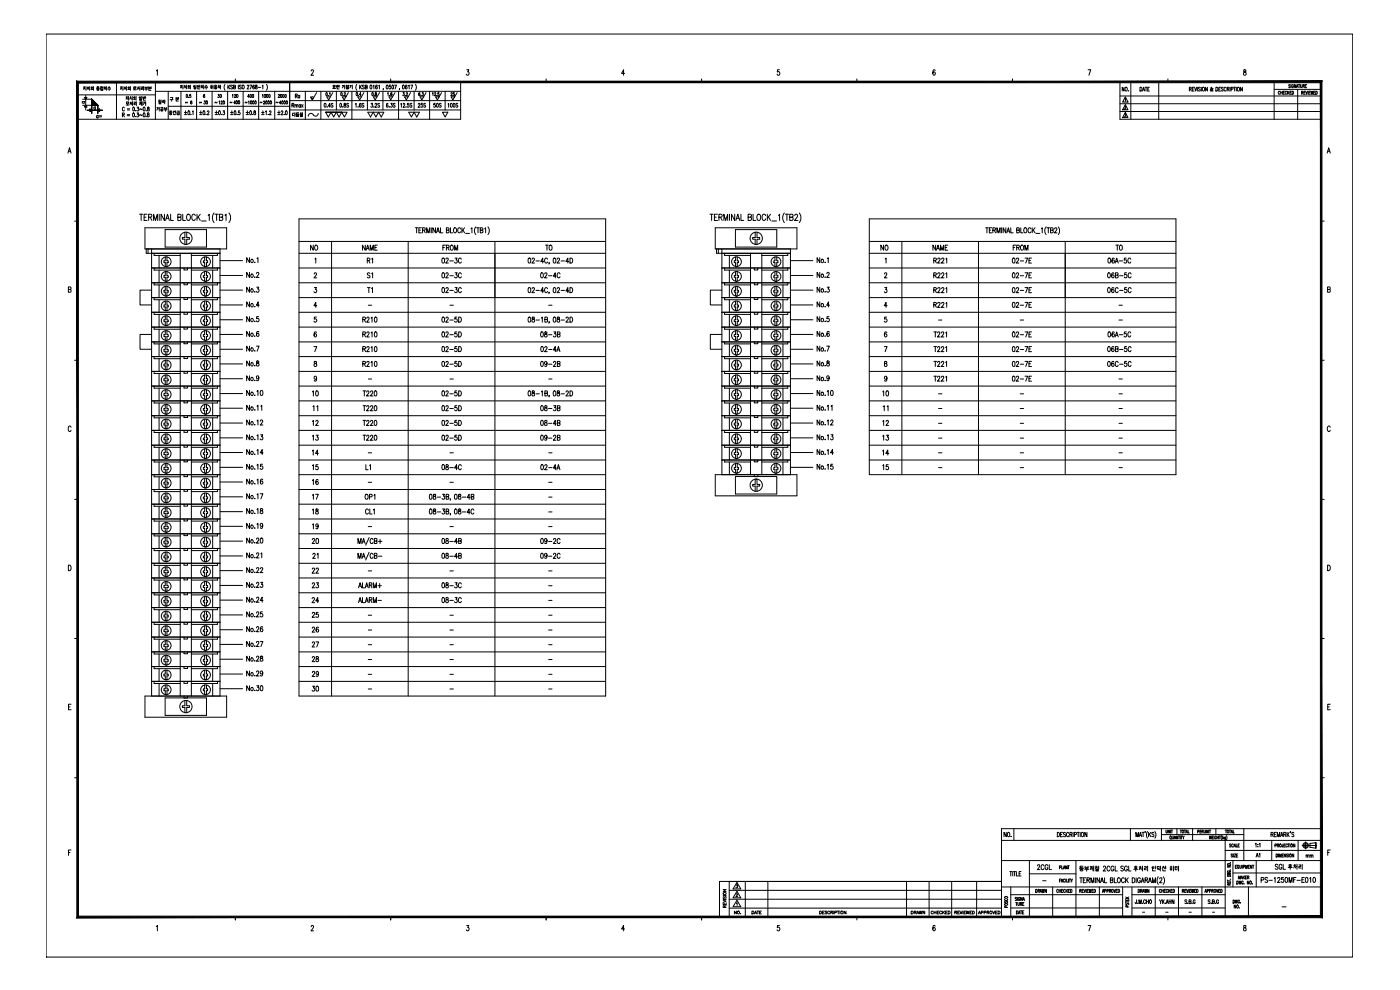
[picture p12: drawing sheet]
<svg xmlns="http://www.w3.org/2000/svg" width="420mm" height="297mm" viewBox="0 0 420 297" stroke-linecap="round" stroke-linejoin="round" font-family="sans-serif">
<defs><g id="words">
<g font-size="4.9">
<text x="109" y="84.7">S1</text>
<text x="92.4" y="137.9">14</text>
<text x="263.5" y="137.9">14</text>
<text x="92.4" y="146.8">16</text>
<text x="92.4" y="155.6">18</text>
<text x="92.4" y="164.4">20</text>
<text x="92.4" y="186.6">25</text>
<text x="92.4" y="195.4">27</text>
<text x="92.4" y="204.3">29</text>
</g>
<g font-size="4.4">
<text x="46.2" y="32.5">절삭</text>
<text x="49.7" y="31.7">구 분</text>
<text x="86.4" y="36.3">다듬질</text>
<text x="92.1" y="76.2">NO</text>
<text x="107.6" y="76.2">NAME</text>
<text x="131.6" y="76.2">FROM</text>
<text x="162.6" y="76.2">TO</text>
<text x="263.2" y="76.2">NO</text>
<text x="278.7" y="76.2">NAME</text>
<text x="302.7" y="76.2">FROM</text>
<text x="333.7" y="76.2">TO</text>
<text x="109" y="80.1">R1</text>
<text x="131.2" y="80.1">02-3C</text>
<text x="112.5" y="88.9" transform="rotate(-90 112.5 88.9)">T1</text>
<text x="131.2" y="88.9">02-3C</text>
<text x="107.6" y="97.7">R210</text>
<text x="131.2" y="97.7">02-5D</text>
<text x="107.6" y="102.3">R210</text>
<text x="131.2" y="102.3">02-5D</text>
<text x="160.9" y="102.3">08-3B</text>
<text x="131.2" y="111.1">02-5D</text>
<text x="160.9" y="111.1">09-2B</text>
<text x="92.4" y="119.9">10</text>
<text x="107.6" y="119.9">T220</text>
<text x="131.2" y="119.9">02-5D</text>
<text x="263.5" y="119.9">10</text>
<text x="92.8" y="124.5">11</text>
<text x="107.6" y="124.5">T220</text>
<text x="131.2" y="124.5">02-5D</text>
<text x="160.9" y="124.5">08-3B</text>
<text x="263.9" y="124.5">11</text>
<text x="92.4" y="128.8">12</text>
<text x="107.6" y="128.8">T220</text>
<text x="131.2" y="128.8">02-5D</text>
<text x="160.9" y="128.8">08-4B</text>
<text x="263.5" y="128.8">12</text>
<text x="92.4" y="133.3">13</text>
<text x="107.6" y="133.3">T220</text>
<text x="131.2" y="133.3">02-5D</text>
<text x="160.9" y="133.3">09-2B</text>
<text x="263.5" y="133.3">13</text>
<text x="92.4" y="142.2">15</text>
<text x="108.7" y="142.2">L1</text>
<text x="131.2" y="142.2">08-4C</text>
<text x="263.5" y="142.2">15</text>
<text x="92.4" y="151">17</text>
<text x="108.3" y="151">OP1</text>
<text x="92.4" y="159.8">19</text>
<text x="92.4" y="173.2">22</text>
<text x="92.8" y="168.6">21</text>
<text x="131.2" y="168.6">08-4B</text>
<text x="160.9" y="168.6">09-2C</text>
<text x="92.4" y="177.4">23</text>
<text x="131.2" y="177.4">08-3C</text>
<text x="92.4" y="182">24</text>
<text x="131.2" y="182">08-3C</text>
<text x="92.4" y="190.9">26</text>
<text x="92.4" y="199.7">28</text>
<text x="92.4" y="208.5">30</text>
<text x="310.1" y="262.1">2CGL</text>
</g>
<g font-size="4">
<text x="134.1" y="30">25</text>
<text x="49.4" y="35.6">중간급</text>
<text x="63.1" y="32.5" transform="rotate(-90 63.1 32.5)">30</text>
<text x="90.7" y="30.7" transform="rotate(-90 90.7 30.7)">Ra</text>
<text x="375.7" y="258.2">A1</text>
</g>
<g font-size="3.5">
<text x="64.2" y="30.3">30</text>
<text x="68.4" y="30.3">120</text>
<text x="73" y="30.3">400</text>
<text x="27.9" y="36.7">a=</text>
<text x="390.9" y="258.6">mm</text>
</g>
<g font-size="3.1">
<text x="23.3" y="32.1">a</text>
<text x="54.3" y="32.1">~</text>
<text x="58.6" y="32.1">~</text>
<text x="63.1" y="32.1">~</text>
<text x="67.7" y="32.1">~</text>
<text x="72.3" y="32.1">~</text>
<text x="76.9" y="32.1">~</text>
<text x="81.5" y="32.1">~</text>
</g>
<g font-size="2.6">
<text x="109.4" y="92.8">-</text>
<text x="133.7" y="92.8">-</text>
<text x="163.3" y="92.8">-</text>
<text x="334.4" y="92.8">-</text>
<text x="280.5" y="97.4">-</text>
<text x="304.8" y="97.4">-</text>
<text x="334.4" y="97.4">-</text>
<text x="109.4" y="115">-</text>
<text x="133.7" y="115">-</text>
<text x="163.3" y="115">-</text>
<text x="280.5" y="119.2">-</text>
<text x="304.8" y="119.2">-</text>
<text x="334.4" y="115">-</text>
<text x="334.4" y="119.2">-</text>
<text x="280.5" y="123.8">-</text>
<text x="304.8" y="123.8">-</text>
<text x="334.4" y="123.8">-</text>
<text x="280.5" y="128.4">-</text>
<text x="304.8" y="128.4">-</text>
<text x="334.4" y="128.4">-</text>
<text x="109.4" y="137.2">-</text>
<text x="133.7" y="137.2">-</text>
<text x="163.3" y="137.2">-</text>
<text x="280.5" y="132.6">-</text>
<text x="280.5" y="137.2">-</text>
<text x="304.8" y="132.6">-</text>
<text x="304.8" y="137.2">-</text>
<text x="334.4" y="132.6">-</text>
<text x="334.4" y="137.2">-</text>
<text x="280.5" y="141.5">-</text>
<text x="304.8" y="141.5">-</text>
<text x="334.4" y="141.5">-</text>
<text x="109.4" y="146">-</text>
<text x="133.7" y="146">-</text>
<text x="163.3" y="146">-</text>
<text x="163.3" y="150.3">-</text>
<text x="163.3" y="154.9">-</text>
<text x="109.4" y="159.1">-</text>
<text x="133.7" y="159.1">-</text>
<text x="163.3" y="159.1">-</text>
<text x="109.4" y="172.5">-</text>
<text x="133.7" y="172.5">-</text>
<text x="163.3" y="172.5">-</text>
<text x="163.3" y="177.1">-</text>
<text x="109.4" y="185.9">-</text>
<text x="133.7" y="185.9">-</text>
<text x="163.3" y="181.3">-</text>
<text x="163.3" y="185.9">-</text>
<text x="109.4" y="190.1">-</text>
<text x="133.7" y="190.1">-</text>
<text x="163.3" y="190.1">-</text>
<text x="109.4" y="194.7">-</text>
<text x="133.7" y="194.7">-</text>
<text x="163.3" y="194.7">-</text>
<text x="109.4" y="199">-</text>
<text x="109.4" y="203.6">-</text>
<text x="133.7" y="199">-</text>
<text x="133.7" y="203.6">-</text>
<text x="163.3" y="199">-</text>
<text x="163.3" y="203.6">-</text>
<text x="109.4" y="207.8">-</text>
<text x="133.7" y="207.8">-</text>
<text x="163.3" y="207.8">-</text>
<text x="311.9" y="265.6">-</text>
<text x="341.5" y="274.8">-</text>
<text x="348.5" y="274.8">-</text>
<text x="355.6" y="274.8">-</text>
<text x="362.7" y="274.8">-</text>
<text x="383.5" y="273.4">-</text>
</g>
</g></defs>
<!-- layer: 0 -->
<g fill="none" stroke="#000" stroke-width=".3">
<path d="M13.8 10.2h392.2v277h-392.2zM41.9 64.3h1M42.4 64.3v1.8M43.3 65.2h.5M44.1 64.3h-.8v1.8h.8M44.6 65.2l.9-.1v-.7l-.9-.1v1.8M45.1 65.2l.5 .9M46.1 66.1v-1.8l.5 1.8 .6-1.8v1.8M47.8 64.3v1.8M49.3 64.3v1.8l-1-1.8v1.8M49.7 66.1l.6-1.8 .5 1.8M49.9 65.5h.7"/>
<path d="M51.2 64.3v1.8h.9M53.4 65.2l.8-.1 .1-.7-.9-.1v1.8l.9-.1v-.7l-.3-.1M54.8 64.3v1.8h.9M56.1 64.5l.3-.2a.96 .96 0 0 1 .8 .9 .96 .96 0 0 1-.8 .9l-.4-.7zM58.6 64.7a.55 .55 0 0 0-.7-.4 .55 .55 0 0 0-.3 .7v.4a.55 .55 0 0 0 .3 .7 .55 .55 0 0 0 .7-.4M59.1 64.3v1.8M59.5 65.1l.6 1M60.1 64.3l-1 1.2M60.5 66.3h1.4M62.5 64.6l.3-.3v1.8M64.2 63.9a2.27 2.27 0 0 0 0 2.9M64.5 64.3h1"/>
<path d="M65 64.3v1.8M65.9 65.2l.8-.1 .1-.7-.9-.1v1.8l.9-.1 .1-.5-.4-.3M66 78.2h6.8M67.5 64.6l.3-.3v1.8M68.7 63.9a2.27 2.27 0 0 1 0 2.9M74.9 77.3v1.5l-.9-1.5v1.5M76.5 78.7h.1M77.1 77.6l.3-.3v1.5M89.7 76h92.1M89.7 65.7h92.1v143.1h-92.1zM89.7 72.4h92.1M94.5 77.7l.3-.3v1.5"/>
<path d="M99.5 72.4v136.4M122.5 72.4v136.4M124.7 68.3h.8M125 68.3v1.6M125.7 69.1h.5M126.5 68.3h-.8v1.6h.8M126.8 69.1l.7-.1v-.6l-.7-.1v1.6M127.2 69.1l.4 .8M128 69.9v-1.6l.5 1.6 .5-1.6v1.6M129.4 68.3v1.6M130.7 68.3v1.6l-.8-1.6v1.6M131 69.9l.4-1.6 .5 1.6"/>
<path d="M131.2 69.4h.5M132.2 68.3v1.6h.7M134 69.1l.6-.1 .1-.5-.7-.2v1.6l.7-.2v-.5l-.2-.1M135.2 68.3v1.6h.7M136.2 68.6l.3-.3a.79 .79 0 0 1 .5 .8 .79 .79 0 0 1-.5 .8l-.4-.6zM138.2 68.7a.46 .46 0 0 0-.5-.4 .46 .46 0 0 0-.3 .6l.1 .8 .2 .2 .5-.4M138.6 68.3v1.6M138.9 69l.5 .9M139.4 68.3l-.8 1.1M139.7 70h1.2M141.3 68.6l.3-.3v1.6M142.8 68.1a1.73 1.73 0 0 0 0 2.3"/>
<path d="M143 68.3h.8M143.5 68.3v1.6M144.1 69.1l.7-.1 .1-.5-.8-.2v1.6l.8-.2v-.5l-.3-.1M145.4 68.6l.3-.3v1.6M146.4 68.1a1.73 1.73 0 0 1 0 2.3M148.5 72.4v16.9M148.5 76v132.8M158.7 77.5l.1-.1a.82 .82 0 0 1 .5 .8 .82 .82 0 0 1-.5 .7l-.3-.2zM159.7 77.8l.2-.4 .5 .3-.8 1.2h.8M160.9 78.3h1M163.1 78.5h-.8l.6-1.1v1.5M164.3 77.8a.46 .46 0 0 0-.5-.4 .46 .46 0 0 0-.4 .6v.4a.46 .46 0 0 0 .4 .5 .46 .46 0 0 0 .5-.3"/>
<path d="M164.8 78.9l-.1 .3M166.2 77.5l.2-.1a.82 .82 0 0 1 .4 .8 .82 .82 0 0 1-.4 .7l-.3-.2zM167.2 77.8l.3-.4 .4 .3-.7 1.2h.8M168.4 78.3h1M170.7 78.5h-.9l.6-1.1v1.5M171.1 77.4a.75 .75 0 0 1 .8 .8 .75 .75 0 0 1-.8 .7zM213 64.3h1M213.6 64.3v1.8M214.4 65.2h.6M215.3 64.3h-.9v1.8h.9M215.8 65.2l.8-.1v-.7l-.8-.1v1.8M216.2 65.2l.5 .9"/>
<path d="M217.2 66.1v-1.8l.6 1.8 .6-1.8v1.8M218.9 64.3v1.8M220.5 64.3v1.8l-1-1.8v1.8M220.8 66.1l.6-1.8 .6 1.8M221.1 65.5h.7M222.4 64.3v1.8h.8M224.5 65.2l.9-.1 .1-.7-1-.1v1.8l1-.1v-.5l-.3-.3M226 64.3v1.8h.9M227.3 64.5l.3-.2a.96 .96 0 0 1 .7 .9 .96 .96 0 0 1-.7 .9l-.5-.7zM229.8 64.7a.55 .55 0 0 0-.7-.4 .55 .55 0 0 0-.4 .7v.4a.55 .55 0 0 0 .4 .7 .55 .55 0 0 0 .7-.4M230.3 64.3v1.8M230.6 65.1l.7 1"/>
<path d="M231.3 64.3l-1 1.2M231.6 66.3h1.4M233.6 64.6l.4-.3v1.8M235.4 63.9a2.27 2.27 0 0 0 0 2.9M235.7 64.3h1M236.2 64.3v1.8M237 65.2l.9-.1v-.7l-.9-.1v1.8h.9l.1-.6-.3-.3M237.2 78.2h6.8M238.5 64.7l.2-.3a.51 .51 0 0 1 .7 .1 .51 .51 0 0 1-.2 .7l-.8 .9h1.1M239.9 63.9a2.43 2.43 0 0 1 0 2.9M246 77.3v1.5l-.8-1.5v1.5M247.6 78.7h.1"/>
<path d="M248.3 77.6l.3-.3v1.5M260.9 76h92M260.9 65.7h92v76.7h-92zM260.9 72.4h92M265.7 77.7l.2-.3v1.5M270.7 72.4v70M280.2 78.2l.7-.1v-.6l-.7-.1v1.5M280.6 78.2l.4 .7M281.4 77.8a.36 .36 0 0 1 .4-.4 .36 .36 0 0 1 .3 .5l-.7 1h.8M282.6 77.8l.2-.4 .5 .3-.8 1.2h.8M283.9 77.7l.2-.3v1.5M293.7 72.4v70"/>
<path d="M295.8 68.3h.8M296.2 68.3v1.6M296.9 69.1h.4M297.6 68.3h-.7v1.6h.7M298 69.1l.7-.1v-.6l-.7-.1v1.6M298.4 69.1l.4 .8M299.2 69.9v-1.6l.5 1.6 .4-1.6v1.6M300.6 68.3v1.6M301.9 68.3v1.6l-.8-1.6v1.6M302.2 69.9l.4-1.6 .5 1.6M302.3 69.4h.6M303.3 68.3v1.6h.8"/>
<path d="M304 77.5l.2-.1a.82 .82 0 0 1 .4 .8 .82 .82 0 0 1-.4 .7l-.3-.2zM305 77.8a.36 .36 0 0 1 .4-.4 .36 .36 0 0 1 .3 .5l-.7 1h.8M305.1 69.1l.7-.1 .1-.5-.8-.2v1.6l.8-.2v-.5l-.3-.1M306.2 78.3h1M306.4 68.3v1.6h.6M307.4 68.6l.2-.3a.79 .79 0 0 1 .6 .8 .79 .79 0 0 1-.6 .8l-.4-.6zM307.6 77.4h.8l-.6 1.5M308.8 78.2h.5M309.4 68.7a.46 .46 0 0 0-.6-.4 .46 .46 0 0 0-.3 .6l.1 .8 .3 .2 .5-.4M309.6 77.4h-.8v1.5h.8M309.8 68.3v1.6M310.1 69l.5 .9"/>
<path d="M310.6 68.3l-.8 1.1M310.9 70h1.2M312.5 68.6l.3-.3v1.6M314 68.1a1.73 1.73 0 0 0 0 2.3M314.2 68.3h.8M314.6 68.3v1.6M315.3 69.1l.7-.1v-.5l-.7-.2v1.6l.7-.2v-.5l-.2-.1M316.5 68.7l.2-.4 .5 .3-.8 1.3h.8M317.6 68.1a1.88 1.88 0 0 1 0 2.3M319.7 72.4v16.9M319.7 76v66.4M332.7 77.5l.2-.1a.82 .82 0 0 1 .4 .8 .82 .82 0 0 1-.4 .7l-.3-.2z"/>
<path d="M334.4 77.7l-.2-.3a.74 .74 0 0 0-.6 .8 .74 .74 0 0 0 .7 .7 .45 .45 0 0 0 .2-.6 .45 .45 0 0 0-.6-.2l-.2 .4M334.7 78.9l.4-1.5 .5 1.5M334.8 78.5h.6M335.9 78.3h1.1M338 77.4h-.5l-.1 .7a.45 .45 0 0 1 .6 0 .45 .45 0 0 1 0 .6 .45 .45 0 0 1-.7 0M339.4 77.8a.46 .46 0 0 0-.6-.4 .46 .46 0 0 0-.3 .6v.4a.46 .46 0 0 0 .3 .5 .46 .46 0 0 0 .6-.3M45.5 87.1h-3.5v4.4h3.5M66 82.6h6.8M66 87.1h6.8M66 91.5h6.8M66 95.9h6.8M74.9 81.7v1.5l-.9-1.5v1.5"/>
<path d="M74.9 86.2v1.5l-.9-1.5v1.5M74.9 90.6v1.5l-.9-1.5v1.5M74.9 95v1.5l-.9-1.5v1.5M74.9 99.5v1.4l-.9-1.4v1.4M76.5 83.1h.1M76.5 87.5h.1M76.5 92h.1M76.5 96.4v.1zM77 82.1l.2-.4 .5 .3-.8 1.2h.9M77 86.2h.7l-.4 .5a.44 .44 0 0 1 .4 .7 .44 .44 0 0 1-.8 0M77.6 95h-.6v.6a.46 .46 0 0 1 .7 .1 .46 .46 0 0 1-.1 .6 .46 .46 0 0 1-.7-.1M77.7 99.7l-.2-.2a.74 .74 0 0 0-.6 .7 .74 .74 0 0 0 .7 .7l.2-.4-.2-.4h-.4l-.2 .4"/>
<path d="M77.8 91.6h-.9l.6-1v1.5M89.7 93.7h92.1M89.7 98.1h92.1M89.7 80.4h92.1M89.7 84.9h92.1M89.7 89.3h92.1M94.3 82.2l.2-.4 .5 .3-.8 1.3h.9M94.3 86.3h.7l-.4 .6h.2a.46 .46 0 0 1 .2 .7 .46 .46 0 0 1-.7 0l-.1-.1M94.9 95.1h-.6v.7a.47 .47 0 0 1 .7 0 .47 .47 0 0 1-.1 .7 .47 .47 0 0 1-.7-.1M94.9 99.8l-.2-.2a.74 .74 0 0 0-.5 .8 .74 .74 0 0 0 .7 .6 .42 .42 0 0 0 0-.6 .42 .42 0 0 0-.6 0v.2M95.1 91.7h-.9l.6-1v1.5M132.8 81.9l.2-.1a.85 .85 0 0 1 .4 .8 .85 .85 0 0 1-.4 .8l-.4-.7z"/>
<path d="M133.8 82.2l.3-.4 .4 .3-.7 1.3h.8M135 82.7h1M136.6 81.8h.6l-.4 .6a.45 .45 0 0 1 .4 .7 .45 .45 0 0 1-.8 0M138.5 82.2a.46 .46 0 0 0-.6-.3 .46 .46 0 0 0-.3 .5l.1 .8 .3 .2 .5-.4M158.7 86.4l.1-.1a.85 .85 0 0 1 .5 .8 .85 .85 0 0 1-.5 .7l-.3-.3zM158.7 95.2l.1-.1a.85 .85 0 0 1 .5 .8 .85 .85 0 0 1-.5 .8l-.3-.7zM159.7 86.6l.1-.2a.38 .38 0 0 1 .5 0 .38 .38 0 0 1 0 .5l-.7 .9h.8M159.8 95.2v.4a.5 .5 0 0 1 .6 .5 .5 .5 0 0 1-.6 .5 .62 .62 0 0 1 0-.7 .62 .62 0 0 1 .5-.3v-.4zM160.9 87.1h1M160.9 96h1M162.4 81.9l.2-.1a.85 .85 0 0 1 .5 .8 .85 .85 0 0 1-.5 .8l-.4-.7zM162.5 95.4l.3-.3v1.6"/>
<path d="M163.1 87.3h-.8l.6-1v1.5M163.5 82.2v-.2a.36 .36 0 0 1 .5-.1 .36 .36 0 0 1 .1 .5l-.7 1h.8M163.5 95.9l.7-.1v-.6l-.7-.1v1.6l.7-.2 .1-.3-.3-.3M164.3 86.6l-.1-.2a.68 .68 0 0 0-.8 .7 .68 .68 0 0 0 .8 .6l.1-.3M164.6 82.7h1M164.8 87.7l-.1 .4M164.8 96.6l-.1 .4M166.2 86.4l.2-.1a.85 .85 0 0 1 .4 .8 .85 .85 0 0 1-.4 .7l-.3-.3zM166.2 95.2l.2-.1a.85 .85 0 0 1 .4 .8 .85 .85 0 0 1-.4 .8l-.4-.7zM166.9 82.9h-.8l.6-1.1v1.6M167.2 86.6l.1-.2 .4-.1 .2 .4-.7 1.1h.8M167.3 95.2v.4a.5 .5 0 0 1 .7 .5 .5 .5 0 0 1-.7 .5 .62 .62 0 0 1 0-.7 .62 .62 0 0 1 .6-.3v-.4z"/>
<path d="M168.1 82.2a.46 .46 0 0 0-.6-.4 .46 .46 0 0 0-.3 .6l.3 1 .6-.4M168.4 87.1h1M168.4 96h1M169.9 95.5a.36 .36 0 0 1 .4-.4 .36 .36 0 0 1 .2 .6l-.7 1h.8M170.7 87.3h-.9l.6-1v1.5M171.1 86.3a.76 .76 0 0 1 .8 .8 .76 .76 0 0 1-.8 .7zM171.1 95.1a.76 .76 0 0 1 .8 .8 .76 .76 0 0 1-.8 .8zM216.6 87.1h-3.4v4.4h3.4M237.2 82.6h6.8M237.2 87.1h6.8M237.2 91.5h6.8M237.2 95.9h6.8"/>
<path d="M246 81.7v1.5l-.8-1.5v1.5M246 86.2v1.5l-.8-1.5v1.5M246 90.6v1.5l-.8-1.5v1.5M246 95v1.5l-.8-1.5v1.5M246 99.5v1.4l-.8-1.4v1.4M247.6 83.1h.1M247.6 87.5h.1M247.6 92h.1M247.6 96.4h.1M248.1 82.1a.36 .36 0 0 1 .5-.4 .36 .36 0 0 1 .2 .6l-.7 .9h.8M248.2 86.2h.7l-.4 .5a.45 .45 0 0 1 .4 .7 .45 .45 0 0 1-.8 0M248.8 95h-.6l-.1 .6a.46 .46 0 0 1 .7 .1 .46 .46 0 0 1 0 .6 .46 .46 0 0 1-.7-.1"/>
<path d="M248.9 99.7l-.3-.2a.74 .74 0 0 0-.5 .7 .74 .74 0 0 0 .6 .7 .45 .45 0 0 0 .2-.6 .45 .45 0 0 0-.6-.2l-.2 .4M248.9 91.6h-.8l.6-1v1.5M260.9 93.7h92M260.9 98.1h92M260.9 80.4h92M260.9 84.9h92M260.9 89.3h92M265.5 82.2l.2-.4 .4 .3-.7 1.3h.8M265.5 86.3h.6l-.3 .6h.2a.46 .46 0 0 1 .2 .7 .46 .46 0 0 1-.7 0l-.1-.1M266.1 95.1h-.6v.7a.46 .46 0 0 1 .6 0 .46 .46 0 0 1 0 .6 .46 .46 0 0 1-.7 0M266.1 99.8v-.2a.78 .78 0 0 0-.8 .6 .78 .78 0 0 0 .5 .9 .46 .46 0 0 0 .4-.5 .46 .46 0 0 0-.6-.4l-.2 .4M266.2 91.7h-.8l.5-1v1.5"/>
<path d="M280.2 82.6l.7-.1v-.6l-.7-.1v1.6M280.2 87l.7-.1 .1-.5-.8-.1v1.5M280.2 91.5l.7-.1v-.6l-.7-.1v1.5M280.3 99.6h.8M280.6 82.6l.4 .8M280.6 87l.4 .8M280.6 91.5l.4 .7M280.7 99.6v1.5M281.4 99.9l.1-.3h.3l.3 .4-.8 1.1h.8M281.4 82.2a.36 .36 0 0 1 .5-.4 .36 .36 0 0 1 .2 .6l-.7 1h.8M281.4 86.6a.36 .36 0 0 1 .5-.3 .36 .36 0 0 1 .2 .6l-.7 .9h.8M281.4 91.1a.36 .36 0 0 1 .4-.4 .36 .36 0 0 1 .3 .5l-.7 1h.8"/>
<path d="M282.5 99.9a.36 .36 0 0 1 .4-.3 .36 .36 0 0 1 .3 .4l-.7 1.1h.8M282.6 82.2l.2-.4 .5 .3-.8 1.3h.8M282.6 86.6l.1-.2 .4-.1 .2 .4-.8 1.1h.8M282.6 91.1l.2-.4 .5 .3-.8 1.2h.8M283.8 99.9l.3-.3v1.5M283.9 82.1l.2-.3v1.6M283.9 86.6l.2-.3v1.5M283.9 91l.2-.3v1.5M304 81.9l.2-.1a.85 .85 0 0 1 .4 .8 .85 .85 0 0 1-.4 .8l-.4-.7zM304 86.4l.2-.1a.85 .85 0 0 1 .4 .8 .85 .85 0 0 1-.4 .7l-.3-.3zM304 90.8l.2-.1a.82 .82 0 0 1 .4 .8 .82 .82 0 0 1-.4 .7l-.4-.6zM304 99.6h.2a.85 .85 0 0 1 .4 .7 .85 .85 0 0 1-.4 .8l-.3-.3z"/>
<path d="M305 82.2a.36 .36 0 0 1 .5-.4 .36 .36 0 0 1 .1 .6l-.6 1h.8M305 86.6a.36 .36 0 0 1 .5-.3 .36 .36 0 0 1 .1 .6l-.6 .9h.8M305 91.1a.36 .36 0 0 1 .4-.4 .36 .36 0 0 1 .3 .5l-.7 1h.8M305 99.9a.36 .36 0 0 1 .4-.3 .36 .36 0 0 1 .3 .4l-.7 1.1h.8M306.2 82.7h1M306.2 87.1h1M306.2 91.6h1M307.6 81.8h.8l-.6 1.6M307.6 86.3h.8l-.6 1.5M307.6 90.7h.8l-.6 1.5M307.6 99.6h.8l-.6 1.5M308.8 87h.5"/>
<path d="M308.8 91.5h.5M308.8 82.6h.5M309.6 81.8h-.8v1.6h.8M309.6 86.3h-.8v1.5h.8M309.6 90.7h-.8v1.5h.8M309.6 99.6h-.8v1.5h.8M332.6 81.9a.74 .74 0 0 1 .8 .6 .74 .74 0 0 1-.5 .9l-.3-.1-.2-.6zM332.6 86.4l.2-.1a.85 .85 0 0 1 .4 .8 .85 .85 0 0 1-.4 .7l-.4-.7zM332.7 99.6a.77 .77 0 0 1 .7 .7 .77 .77 0 0 1-.5 .8l-.3-.3zM334.3 82.1l-.2-.3a.74 .74 0 0 0-.6 .8 .74 .74 0 0 0 .7 .7 .42 .42 0 0 0 .1-.6 .42 .42 0 0 0-.6-.1l-.1 .3M334.3 86.5l-.2-.2a.74 .74 0 0 0-.6 .8 .74 .74 0 0 0 .7 .6l.2-.4-.2-.4h-.4l-.2 .4M334.4 99.8l-.1-.2a.78 .78 0 0 0-.7 .6 .78 .78 0 0 0 .4 .9 .46 .46 0 0 0 .5-.5 .46 .46 0 0 0-.6-.4l-.2 .4"/>
<path d="M334.8 82.6l.7-.1v-.6l-.7-.1v1.6l.7-.2 .1-.3-.3-.3M335.6 86.6l-.3-.3a.78 .78 0 0 0-.6 .8 .78 .78 0 0 0 .6 .7l.3-.4M336 82.7h1M336 87.1h1M338 99.6h-.5l-.1 .6a.45 .45 0 0 1 .6 0 .45 .45 0 0 1 0 .7 .45 .45 0 0 1-.7-.1M338.1 81.8h-.5l-.1 .7a.45 .45 0 0 1 .6 0 .45 .45 0 0 1 0 .7 .45 .45 0 0 1-.7-.1M338.1 86.3h-.5l-.1 .6a.45 .45 0 0 1 .6 0 .45 .45 0 0 1 0 .7 .45 .45 0 0 1-.7-.1M339.4 99.9a.46 .46 0 0 0-.6-.3 .46 .46 0 0 0-.3 .5v.4a.46 .46 0 0 0 .3 .6 .46 .46 0 0 0 .6-.4M339.5 82.2a.46 .46 0 0 0-.6-.3 .46 .46 0 0 0-.3 .5l.2 .9 .4 .1 .3-.4M339.5 86.6l-.2-.2a.68 .68 0 0 0-.8 .7 .68 .68 0 0 0 .8 .6l.2-.3M45.5 100.3h-3.5v4.5h3.5M66 118.1h6.8"/>
<path d="M66 100.3h6.8M66 104.8h6.8M66 109.2h6.8M66 113.6h6.8M74.9 103.9v1.5l-.9-1.5v1.5M74.9 108.3v1.5l-.9-1.5v1.5M74.9 112.7v1.5l-.9-1.5v1.5M74.9 117.2v1.5l-.9-1.5v1.5M76.5 105.3h.1M76.5 118.5h.1M76.5 100.8h.1M76.5 109.7v.1z"/>
<path d="M76.5 114.1h.1M76.9 103.9h.9l-.6 1.5M77 108.4v.4a.56 .56 0 0 1 .7 .3 .56 .56 0 0 1-.2 .7 .52 .52 0 0 1-.5-.6 .52 .52 0 0 1 .6-.4v-.4zM77.1 117.4l.3-.2v1.5M77.7 113.2l-.4 .5a.45 .45 0 0 1-.3-.6 .45 .45 0 0 1 .5-.3l.1 1.1-.3 .3-.3-.2M78.3 117.2h.1a.85 .85 0 0 1 .5 .7 .85 .85 0 0 1-.5 .8l-.3-.7zM89.7 102.6h92.1M89.7 107h92.1M89.7 111.4h92.1M89.7 115.8h92.1M94.2 104h.9l-.6 1.5M94.3 108.5v.4a.51 .51 0 0 1 .8 .5 .51 .51 0 0 1-.8 .5 .6 .6 0 0 1 0-.7 .6 .6 0 0 1 .6-.3v-.4z"/>
<path d="M95 113.4l-.1 .2a.39 .39 0 0 1-.5 0 .39 .39 0 0 1 0-.5 .39 .39 0 0 1 .5 0v1.2l-.6-.2M108.9 104.7h.7v-.6l-.7-.1v1.5M108.9 109.1h.7v-.5l-.7-.2v1.6M109.3 104.7l.4 .8M109.3 109.1l.4 .9M110.1 104.4v-.2a.37 .37 0 0 1 .6-.2 .37 .37 0 0 1 0 .6l-.6 .9h.8M110.1 108.8v-.2a.38 .38 0 0 1 .6-.1 .38 .38 0 0 1 0 .5l-.6 1h.8M111.4 104.3l.3-.3v1.5M111.4 108.7l.3-.3v1.6M112.5 104.1l.2-.1a.85 .85 0 0 1 .4 .7 .85 .85 0 0 1-.4 .8l-.4-.6zM112.5 108.5l.2-.1a.85 .85 0 0 1 .5 .8 .85 .85 0 0 1-.5 .8l-.4-.7zM132.8 104.1l.2-.1a.85 .85 0 0 1 .4 .7 .85 .85 0 0 1-.4 .8l-.4-.6z"/>
<path d="M133.8 104.4l.3-.4 .4 .3-.7 1.2h.8M135 104.9h1M137.1 104h-.5l-.1 .7a.45 .45 0 0 1 .6 0 .45 .45 0 0 1 0 .6 .45 .45 0 0 1-.7-.1M137.7 104a.76 .76 0 0 1 .8 .7 .76 .76 0 0 1-.8 .8zM158.7 117.4l.1-.1a.85 .85 0 0 1 .5 .7 .85 .85 0 0 1-.5 .8l-.3-.6zM159.8 117.4v.4a.52 .52 0 0 1 .6 .4 .52 .52 0 0 1-.5 .6 .49 .49 0 0 1-.3-.6 .49 .49 0 0 1 .6-.3l.1-.5zM160.9 118.2h1M162.5 104.1a.74 .74 0 0 1 .7 .6 .74 .74 0 0 1-.4 .8l-.5-.3zM162.5 117.6l.3-.3v1.5M163.5 104.4a.42 .42 0 0 1 .6-.3 .42 .42 0 0 1-.1 .7l-.6 .7h.8M163.5 118h.7v-.6l-.7-.1v1.5l.7-.1 .1-.4-.3-.3M164.7 104.9h1"/>
<path d="M164.8 118.7l-.1 .4M166.2 117.4l.2-.1a.85 .85 0 0 1 .4 .7 .85 .85 0 0 1-.4 .8l-.4-.6zM166.9 105h-.8l.6-1v1.5M167.1 105.5l.5-1.5 .4 1.5M167.3 117.4v.4a.52 .52 0 0 1 .7 .4 .52 .52 0 0 1-.5 .6 .49 .49 0 0 1-.3-.6 .49 .49 0 0 1 .6-.3l.1-.5zM167.3 105h.6M168.4 118.2h1M169.9 117.7a.36 .36 0 0 1 .4-.4 .36 .36 0 0 1 .2 .6l-.7 .9h.8M171.1 117.3a.76 .76 0 0 1 .8 .7 .76 .76 0 0 1-.8 .8zM216.6 100.3h-3.4v4.5h3.4M237.2 118.1h6.8M237.2 100.3h6.8"/>
<path d="M237.2 104.8h6.8M237.2 109.2h6.8M237.2 113.6h6.8M246 103.9v1.5l-.8-1.5v1.5M246 108.3v1.5l-.8-1.5v1.5M246 112.7v1.5l-.8-1.5v1.5M246 117.2v1.5l-.8-1.5v1.5M247.6 100.8h.1M247.6 105.3h.1M247.6 109.7h.1M247.6 114.1h.1M247.6 118.5h.1"/>
<path d="M248.1 103.9h.8l-.6 1.5M248.2 108.4v.4a.55 .55 0 0 1 .7 .4 .55 .55 0 0 1-.3 .6 .52 .52 0 0 1-.5-.6 .52 .52 0 0 1 .7-.4v-.4zM248.3 117.4l.3-.2v1.5M248.9 113.2l-.4 .5a.45 .45 0 0 1-.4-.6 .45 .45 0 0 1 .6-.3 .77 .77 0 0 1 .2 .8 .77 .77 0 0 1-.7 .6l-.1-.2M249.4 117.2h.2a.85 .85 0 0 1 .5 .7 .85 .85 0 0 1-.5 .8l-.4-.7zM260.9 102.6h92M260.9 107h92M260.9 111.4h92M260.9 115.8h92M265.4 104h.8l-.6 1.5M265.5 108.5v.4a.51 .51 0 0 1 .7 .5 .51 .51 0 0 1-.7 .5 .6 .6 0 0 1 0-.7 .6 .6 0 0 1 .6-.3v-.4zM266.2 113.4l-.2 .3a.41 .41 0 0 1-.5-.1 .41 .41 0 0 1 .1-.6 .41 .41 0 0 1 .5 .1l-.1 1.2-.5-.2"/>
<path d="M280.3 104h.8M280.3 108.4h.8M280.3 112.9h.8M280.7 104v1.5M280.7 108.4v1.6M280.7 112.9v1.5M281.4 104.4l.2-.4 .5 .3-.8 1.2h.8M281.4 108.8l.2-.4 .4 .2v.4l-.7 1h.8M281.4 113.2l.2-.3 .5 .2-.8 1.3h.8M282.5 104.4a.42 .42 0 0 1 .7-.3 .42 .42 0 0 1-.1 .7l-.6 .7h.8M282.5 108.8a.36 .36 0 0 1 .5-.4 .36 .36 0 0 1 .2 .6l-.7 1h.8M282.5 113.2a.36 .36 0 0 1 .4-.3 .36 .36 0 0 1 .3 .4l-.7 1.1h.8"/>
<path d="M283.8 104.3l.3-.3v1.5M283.8 108.7l.3-.3v1.6M283.8 113.1l.3-.2v1.5M304 104.1l.2-.1a.85 .85 0 0 1 .4 .7 .85 .85 0 0 1-.4 .8l-.4-.6zM304 108.5l.2-.1a.85 .85 0 0 1 .4 .8 .85 .85 0 0 1-.4 .8l-.3-.3zM304 112.9h.2a.82 .82 0 0 1 .4 .7 .82 .82 0 0 1-.4 .8l-.3-.3zM305 104.4a.42 .42 0 0 1 .7-.3 .42 .42 0 0 1-.2 .7l-.5 .7h.8M305 108.8a.36 .36 0 0 1 .5-.4 .36 .36 0 0 1 .1 .6l-.6 1h.8M305 113.2a.36 .36 0 0 1 .4-.3 .36 .36 0 0 1 .3 .4l-.7 1.1h.8M306.2 104.9h1M306.2 100.4h1M306.2 109.3h1"/>
<path d="M306.2 113.7h1M307.6 104h.8l-.6 1.5M307.6 108.4h.8l-.6 1.6M307.6 112.9h.8l-.6 1.5M308.8 100.3h.5M308.8 109.1h.5M308.8 104.7h.5M308.8 113.6h.5M309.6 104h-.8v1.5h.8M309.6 108.4h-.8v1.6h.8M309.6 112.9h-.8v1.5h.8M332.6 104.1a.74 .74 0 0 1 .8 .6 .74 .74 0 0 1-.5 .8l-.3-.1-.2-.5z"/>
<path d="M332.6 108.5l.2-.1a.85 .85 0 0 1 .4 .8 .85 .85 0 0 1-.4 .8l-.4-.7zM334.3 104.2l-.2-.2a.74 .74 0 0 0-.6 .8 .74 .74 0 0 0 .7 .6 .42 .42 0 0 0 .1-.6 .42 .42 0 0 0-.6 0l-.1 .2M334.3 108.6l-.2-.2a.74 .74 0 0 0-.6 .8 .74 .74 0 0 0 .7 .7 .42 .42 0 0 0 .1-.7 .42 .42 0 0 0-.6 0l-.1 .2M334.7 101.1l.4-1.5 .5 1.5M334.8 104.7h.7v-.6l-.7-.1v1.5l.7-.1 .1-.4-.3-.3M334.8 100.6h.6M335.6 108.8a.44 .44 0 0 0-.6-.4 .44 .44 0 0 0-.3 .6v.4a.44 .44 0 0 0 .3 .5 .44 .44 0 0 0 .6-.3M335.9 100.4h1.1M336 104.9h1M336 109.3h1M338.1 104h-.5l-.1 .7a.45 .45 0 0 1 .6 0 .45 .45 0 0 1 0 .6 .45 .45 0 0 1-.7-.1M338.1 108.4h-.5l-.1 .7a.46 .46 0 0 1 .6 0 .46 .46 0 0 1 0 .6 .46 .46 0 0 1-.7 0"/>
<path d="M339.5 104.4a.46 .46 0 0 0-.6-.4 .46 .46 0 0 0-.3 .6v.4a.46 .46 0 0 0 .3 .5 .46 .46 0 0 0 .6-.3M339.5 108.8a.46 .46 0 0 0-.6-.4 .46 .46 0 0 0-.3 .6v.4a.46 .46 0 0 0 .3 .5 .46 .46 0 0 0 .6-.3M66 126.9h6.8M66 122.5h6.8M66 131.4h6.8M66 135.8h6.8M74.9 121.6v1.5l-.9-1.5v1.5M74.9 126v1.5l-.9-1.5v1.5M74.9 130.4v1.6l-.9-1.6v1.6M74.9 134.9v1.5l-.9-1.5v1.5M74.9 139.3v1.5l-.9-1.5v1.5M76.5 123h.1"/>
<path d="M76.5 127.4h.1M76.5 131.8h.1M76.5 136.2h.1M77.1 121.9l.3-.3v1.5M77.1 126.3l.3-.3v1.5M77.1 130.7l.3-.3v1.6M77.1 135.1l.3-.2v1.5M77.1 139.6l.3-.3v1.5M78.1 126.4a.42 .42 0 0 1 .7-.3 .42 .42 0 0 1-.1 .7l-.6 .7h.8M78.2 130.4h.7l-.4 .6a.45 .45 0 0 1 .4 .7 .45 .45 0 0 1-.8 0M78.3 121.9l.3-.3v1.5M78.8 139.3h-.6l-.1 .7a.45 .45 0 0 1 .7 0 .45 .45 0 0 1-.1 .6 .45 .45 0 0 1-.6-.1"/>
<path d="M78.9 135.9h-.8l.6-1v1.5M89.7 120.3h92.1M89.7 124.7h92.1M89.7 129.1h92.1M89.7 133.6h92.1M89.7 138h92.1M162.5 139.5a.74 .74 0 0 1 .7 .6 .74 .74 0 0 1-.4 .8l-.5-.3zM163.5 139.8a.42 .42 0 0 1 .6-.3 .42 .42 0 0 1-.1 .7l-.6 .7h.8M237.2 126.9h6.8M237.2 122.5h6.8M237.2 131.4h6.8M237.2 135.8h6.8"/>
<path d="M246 121.6v1.5l-.8-1.5v1.5M246 126v1.5l-.8-1.5v1.5M246 130.4v1.6l-.8-1.6v1.6M246 134.9v1.5l-.8-1.5v1.5M246 139.3v1.5l-.8-1.5v1.5M247.6 123h.1M247.6 127.4h.1M247.6 131.8h.1M247.6 136.2h.1M248.3 121.9l.3-.3v1.5M248.3 126.3l.3-.3v1.5M248.3 130.7l.3-.3v1.6"/>
<path d="M248.3 135.1l.3-.2v1.5M248.3 139.6l.3-.3v1.5M249.3 126.4a.42 .42 0 0 1 .7-.3 .42 .42 0 0 1-.2 .7l-.6 .7h.8M249.4 130.4h.6l-.3 .6a.45 .45 0 0 1 .3 .7 .45 .45 0 0 1-.8 0M249.4 121.9l.3-.3v1.5M249.9 139.3h-.5l-.1 .7a.45 .45 0 0 1 .6 0 .45 .45 0 0 1 0 .6 .45 .45 0 0 1-.7-.1M250.1 135.9h-.9l.6-1v1.5M260.9 120.3h92M260.9 124.7h92M260.9 129.1h92M260.9 133.6h92M260.9 138h92"/>
<path d="M66 140.2h6.8M66 144.6h6.8M66 149.1h6.8M66 153.5h6.8M66 157.9h6.8M74.9 143.7v1.6l-.9-1.6v1.6M74.9 148.1v1.6l-.9-1.6v1.6M74.9 152.6v1.5l-.9-1.5v1.5M74.9 157v1.6l-.9-1.6v1.6M76.5 140.7h.1M76.5 145.1h.1M76.5 149.5h.1"/>
<path d="M76.5 154h.1M76.5 158.4h.1M77.1 144l.3-.3v1.6M77.1 148.4l.3-.3v1.6M77.1 152.9l.3-.3v1.5M77.1 157.3l.3-.3v1.6M78.1 148.1h.8l-.6 1.6M78.2 152.7v.4a.55 .55 0 0 1 .6 .3 .55 .55 0 0 1-.2 .7 .48 .48 0 0 1-.5-.5 .48 .48 0 0 1 .6-.4l.1-.5zM78.9 143.9l-.3-.2a.74 .74 0 0 0-.5 .8 .74 .74 0 0 0 .6 .7 .46 .46 0 0 0 .2-.6 .46 .46 0 0 0-.6-.2l-.2 .4M78.9 157.5l-.1 .2a.39 .39 0 0 1-.6 .1 .39 .39 0 0 1 0-.6 .39 .39 0 0 1 .6 0l-.1 1.3-.3 .1-.3-.3M89.7 142.4h92.1M89.7 146.9h92.1"/>
<path d="M89.7 151.3h92.1M89.7 155.7h92.1M110.6 153.1a.44 .44 0 0 0-.6-.4 .44 .44 0 0 0-.3 .6l.2 .8 .4 .1 .3-.3M111 152.7v1.5h.7M112 153l.3-.3v1.5M129 148.4l.2-.1a.82 .82 0 0 1 .5 .7 .82 .82 0 0 1-.5 .8l-.3-.3zM129 152.8l.2-.1a.85 .85 0 0 1 .5 .8 .85 .85 0 0 1-.5 .7l-.4-.6zM130.1 148.4v.4a.5 .5 0 0 1 .7 .5 .5 .5 0 0 1-.7 .4 .6 .6 0 0 1 0-.6 .6 .6 0 0 1 .6-.3v-.4zM130.1 152.8v.4a.52 .52 0 0 1 .7 .4 .52 .52 0 0 1-.5 .6 .49 .49 0 0 1-.3-.6 .49 .49 0 0 1 .6-.3l.1-.5zM131.2 149.2h1M131.2 153.6h1M132.8 148.3h.6l-.3 .6a.45 .45 0 0 1 .3 .7 .45 .45 0 0 1-.7-.1"/>
<path d="M132.8 152.7h.6l-.3 .6a.45 .45 0 0 1 .3 .7 .45 .45 0 0 1-.7-.1M133.9 149l.7-.1v-.5l-.7-.1v1.5l.7-.1 .1-.4-.3-.3M133.9 153.4h.7v-.6l-.7-.1v1.5l.7-.1 .1-.4-.3-.3M135.2 149.7l-.1 .4M135.2 154.1l-.1 .4M136.6 148.4l.1-.1a.82 .82 0 0 1 .5 .7 .82 .82 0 0 1-.5 .8l-.3-.3zM136.6 152.8l.1-.1a.85 .85 0 0 1 .5 .8 .85 .85 0 0 1-.5 .7l-.3-.6zM137.7 148.4v.4a.5 .5 0 0 1 .6 .5 .5 .5 0 0 1-.6 .4 .6 .6 0 0 1-.1-.6 .6 .6 0 0 1 .6-.3v-.4zM137.7 152.8v.4a.52 .52 0 0 1 .6 .4 .52 .52 0 0 1-.5 .6 .49 .49 0 0 1-.3-.6 .49 .49 0 0 1 .6-.3l.1-.5zM138.8 149.2h1M138.8 153.6h1M141.1 149.3h-.9l.6-1v1.5"/>
<path d="M141.1 153.7h-.9l.6-1v1.5M141.4 149l.7-.1v-.5l-.7-.1v1.5l.7-.1 .1-.4-.3-.3M142.2 153.1a.46 .46 0 0 0-.5-.4 .46 .46 0 0 0-.4 .6l.2 .7 .2 .2 .5-.3M164.7 140.3h1M166.9 140.4h-.8l.6-1v1.5M167.1 140.9l.5-1.5 .4 1.5M167.3 140.4h.6M237.2 140.2h6.8M247.6 140.7h.1M66 162.4h6.8M66 166.8h6.8M66 171.2h6.8"/>
<path d="M66 175.7h6.8M74.9 161.4v1.6l-.9-1.6v1.6M74.9 165.9v1.5l-.9-1.5v1.5M74.9 170.3v1.5l-.9-1.5v1.5M74.9 174.7v1.5l-.9-1.5v1.5M74.9 179.2v1.5l-.9-1.5v1.5M76.5 162.8h.1M76.5 176.1h.1M76.5 167.2v.2zM76.5 171.7h.1M77 161.8l.2-.4 .5 .3-.8 1.3h.9M77 166.3l.2-.4 .4 .1v.5l-.7 .9h.9"/>
<path d="M77 170.7l.2-.4 .5 .3-.8 1.2h.9M77 175.1l.2-.4 .5 .3-.8 1.2h.9M77 179.5l.5-.3 .2 .4-.8 1.1h.9M78.1 170.7a.36 .36 0 0 1 .4-.4 .36 .36 0 0 1 .4 .4l-.8 1.1h.8M78.2 174.7h.7l-.4 .6a.45 .45 0 0 1 .4 .7 .45 .45 0 0 1-.8 0M78.3 161.5l.1-.1a.85 .85 0 0 1 .5 .8 .85 .85 0 0 1-.5 .8l-.3-.7zM78.3 166.2l.3-.3v1.5M89.7 160.2h92.1M89.7 164.6h92.1M89.7 169h92.1M89.7 173.4h92.1M89.7 177.9h92.1"/>
<path d="M107.4 163.1v-1.5l.5 1.5 .5-1.5v1.5M107.4 167.5v-1.5l.5 1.5 .5-1.5v1.5M107.6 176.4l.5-1.5 .4 1.5M107.8 175.9h.6M108.7 163.1l.4-1.5 .5 1.5M108.7 167.5l.4-1.5 .5 1.5M108.8 174.9v1.5h.7M108.8 179.3v1.5h.7M108.8 162.6h.6M108.8 167h.6M109.6 176.4l.5-1.5 .4 1.5M109.8 175.9h.5"/>
<path d="M110.8 161.3l-1 2.3M110.8 165.7l-1 2.3M110.8 175.6l.7-.1v-.6h-.7v1.5M111.2 175.6l.4 .8M112 161.9a.46 .46 0 0 0-.6-.3 .46 .46 0 0 0-.3 .6v.3a.46 .46 0 0 0 .3 .6 .46 .46 0 0 0 .6-.4M112 166.4a.46 .46 0 0 0-.6-.4 .46 .46 0 0 0-.3 .6v.3a.46 .46 0 0 0 .3 .6 .46 .46 0 0 0 .6-.4M112 176.4v-1.5l.5 1.5 .5-1.5v1.5M112.3 162.3l.8-.1v-.3l-.2-.3h-.6v1.5l.8-.1v-.4l-.2-.3M112.3 166.7l.8-.1v-.5l-.8-.1v1.5l.8-.1v-.4l-.2-.3M113.4 175.7h1.1M113.6 162.4h1M113.6 166.9h1"/>
<path d="M113.9 175.1v1.3M114.1 161.8v1.3M132.8 161.6h.2a.85 .85 0 0 1 .4 .7 .85 .85 0 0 1-.4 .8l-.4-.7zM133.9 161.6l-.1 .3a.85 .85 0 0 1 .7 1.1l-.2 .1a.48 .48 0 0 1-.6-.5 .48 .48 0 0 1 .7-.4l.1-.6zM135 162.4h1M137.3 162.6h-.9l.6-1v1.5M137.7 162.3l.6-.1 .2-.3-.3-.3h-.5v1.5l.6-.1 .2-.4-.3-.3M162.4 161.6h.2a.85 .85 0 0 1 .5 .7 .85 .85 0 0 1-.5 .8l-.4-.7zM164.2 162.1l-.4 .4a.49 .49 0 0 1-.4-.5 .49 .49 0 0 1 .4-.4 .91 .91 0 0 1-.1 1.5l-.2-.2M164.6 162.4h1M166.1 161.9a.42 .42 0 0 1 .7-.3 .42 .42 0 0 1-.1 .8l-.6 .7h.8M168.1 161.9a.46 .46 0 0 0-.6-.3 .46 .46 0 0 0-.3 .6v.3a.46 .46 0 0 0 .3 .6 .46 .46 0 0 0 .6-.4"/>
<path d="M66 180.1h6.8M66 184.5h6.8M66 188.9h6.8M66 193.4h6.8M66 197.8h6.8M74.9 183.6v1.5l-.9-1.5v1.5M74.9 188v1.5l-.9-1.5v1.5M74.9 192.5v1.5l-.9-1.5v1.5M74.9 196.9v1.5l-.9-1.5v1.5M76.5 180.5h.1M76.5 185h.1M76.5 189.4h.1"/>
<path d="M76.5 193.8h.1M76.5 198.3h.1M77 184l.2-.4 .5 .3-.8 1.2h.9M77 188.4l.2-.4 .5 .3-.8 1.2h.9M77 192.8l.1-.3h.4l.2 .4-.8 1.1h.9M77 197.2l.2-.3 .5 .3-.8 1.2h.9M78.1 192.5h.8l-.6 1.5M78.2 196.9v.5a.58 .58 0 0 1 .6 .3 .58 .58 0 0 1 0 .6 .44 .44 0 0 1-.7-.1 .44 .44 0 0 1 .3-.7l.5-.4-.3-.2zM78.8 183.6h-.6l-.1 .6a.45 .45 0 0 1 .7 0 .45 .45 0 0 1-.1 .7 .45 .45 0 0 1-.6-.1M78.9 188.2l-.3-.2a.74 .74 0 0 0-.5 .8 .74 .74 0 0 0 .6 .7 .41 .41 0 0 0 .2-.7 .41 .41 0 0 0-.7 0l-.1 .2M78.9 180.2h-.8l.6-1v1.5M89.7 182.3h92.1"/>
<path d="M89.7 186.7h92.1M89.7 191.1h92.1M89.7 195.6h92.1M89.7 200h92.1M107.6 180.8l.5-1.5 .4 1.5M107.8 180.3h.6M109.6 180.8l.5-1.5 .4 1.5M109.8 180.3h.5M110.8 180l.7-.1 .1-.5-.8-.1v1.5M111.2 180l.4 .8M112 180.8v-1.5l.5 1.5 .5-1.5v1.5M113.4 180.1h1.1"/>
<path d="M66 202.2h6.8M66 206.6h6.8M74.9 201.3v1.5l-.9-1.5v1.5M74.9 205.8v1.4l-.9-1.4v1.4M76.5 202.7h.1M76.5 207.1h.1M77 201.6l.5-.3 .2 .4-.8 1.1h.9M77 205.8h.7l-.4 .5a.44 .44 0 0 1 .4 .7 .44 .44 0 0 1-.8 0M78.3 205.8h.1a.82 .82 0 0 1 .5 .7 .82 .82 0 0 1-.5 .7l-.3-.2zM78.9 201.8l-.1 .2a.39 .39 0 0 1-.6 .1 .39 .39 0 0 1 0-.6 .39 .39 0 0 1 .6 0l-.1 1.2-.6-.1M89.7 204.4h92.1M376.8 253.2l.2-.2v1.1"/>
<path d="M377.5 253.4h.1M377.9 253.2l.2-.2v1.1"/>
<circle cx="75.6" cy="78.2" r=".47"/>
<circle cx="246.8" cy="78.2" r=".47"/>
<circle cx="75.6" cy="87.1" r=".45"/>
<circle cx="75.6" cy="82.7" r=".47"/>
<circle cx="75.6" cy="91.5" r=".47"/>
<circle cx="75.6" cy="96" r=".47"/>
<circle cx="246.8" cy="96" r=".47"/>
<circle cx="246.8" cy="82.7" r=".47"/>
<circle cx="246.8" cy="91.5" r=".47"/>
<circle cx="246.8" cy="87.1" r=".45"/>
<circle cx="75.6" cy="100.4" r=".45"/>
<circle cx="75.6" cy="118.1" r=".47"/>
<circle cx="75.6" cy="109.3" r=".47"/>
<circle cx="75.6" cy="113.7" r=".47"/>
<circle cx="75.6" cy="104.8" r=".47"/>
<circle cx="246.8" cy="113.7" r=".47"/>
<circle cx="246.8" cy="104.8" r=".47"/>
<circle cx="246.8" cy="109.3" r=".47"/>
<circle cx="246.8" cy="100.4" r=".45"/>
<circle cx="246.8" cy="118.1" r=".47"/>
<circle cx="75.6" cy="135.8" r=".45"/>
<circle cx="75.6" cy="131.4" r=".47"/>
<circle cx="75.6" cy="127" r=".47"/>
<circle cx="75.6" cy="122.5" r=".45"/>
<circle cx="246.8" cy="122.5" r=".45"/>
<circle cx="246.8" cy="127" r=".47"/>
<circle cx="246.8" cy="131.4" r=".47"/>
<circle cx="246.8" cy="135.8" r=".45"/>
<circle cx="75.6" cy="158" r=".45"/>
<circle cx="75.6" cy="140.3" r=".47"/>
<circle cx="75.6" cy="144.7" r=".47"/>
<circle cx="75.6" cy="149.1" r=".47"/>
<circle cx="75.6" cy="153.6" r=".47"/>
<circle cx="246.8" cy="140.3" r=".47"/>
<circle cx="75.6" cy="162.4" r=".47"/>
<circle cx="75.6" cy="171.3" r=".45"/>
<circle cx="75.6" cy="166.8" r=".47"/>
<circle cx="75.6" cy="175.7" r=".47"/>
<circle cx="75.6" cy="180.1" r=".47"/>
<circle cx="75.6" cy="197.8" r=".47"/>
<circle cx="75.6" cy="184.5" r=".47"/>
<circle cx="75.6" cy="189" r=".47"/>
<circle cx="75.6" cy="193.4" r=".45"/>
<circle cx="75.6" cy="206.7" r=".45"/>
<circle cx="75.6" cy="202.3" r=".47"/>
</g>
<!-- layer: Form -->
<g fill="none" stroke="#000" stroke-width=".3">
<path d="M23.3 28.5h23.3M24.8 29.8h2.7l1.9 1.8M24.8 31.6h4.6M25 26.8l.3-.7 .2 .7M25 26.1h.5M25.8 26v1.1M26.1 26.8l.3-.8 .3 .8M26.9 26v1.1M27.3 26.9h.6M27.4 26.1l.4 .2-.2 .3zM27.5 34v-4.2v4.2M27.6 26.6v.3"/>
<path d="M28.1 26v1.1M28.6 32.2v-.1a.31 .31 0 0 0-.5 .3 .31 .31 0 0 0 .5 .3M28.6 32.1v.7M28.9 26.6h.9M29.2 26l.5 .2-.3 .2zM29.2 26.8l.5 .1-.5 .2zM29.2 26.4v.2M29.4 31.6v2.4v-2.4M29.5 26.4v.2M30.1 26.6l.3-.6 .2 .6M30.1 26h.5M30.3 26.7v.4h.5v-.4"/>
<path d="M30.3 26.9h.5M30.7 26.3h.2M30.8 33.1h-4.7h4.7M30.9 26v.6M31.3 26.8l.2-.6 .2 .6M31.3 26.2h.4M31.4 26h.2M32 26v1.1M32.3 26.7h.9M32.4 26.5l.4-.5 .3 .5M32.8 26.7v.4M35 24.6v11.2"/>
<path d="M36.1 26.8l.3-.7 .2 .7M36.1 26.1h.5M36.7 34.4h.5l.1-.4-.6-.1v1.2M36.9 26v1.1M37 34.4l.3 .7M37.2 26.8l.3-.8 .2 .8M37.3 32.4a.31 .31 0 0 0-.4-.2 .31 .31 0 0 0-.2 .4v.3a.31 .31 0 0 0 .2 .4 .31 .31 0 0 0 .4-.3M37.8 29.8l.2-.7 .3 .7M37.8 31.5h.9M37.8 29.1h.5M38 30.6h.6v.4h-.6zM38 26v1.1"/>
<path d="M38.2 34.4h.7M38.2 34.7h.7M38.2 32.7h.7M38.2 33h.7M38.3 31.2v.3M38.4 26.9h.6M38.5 26.1l.4 .2-.2 .3zM38.6 28.9v1.2M38.7 26.6v.3M38.9 29.8l.3-.8 .2 .8M39 31.4l.3-.8 .2 .8M39.1 26v1.1"/>
<path d="M39.6 31h.2M39.7 28.9v1.2M39.8 30.5v1.2M39.9 32.2a.53 .53 0 0 1 .5 .5 .53 .53 0 0 1-.5 .5zM39.9 34l.1-.1a.61 .61 0 0 1 .4 .6 .61 .61 0 0 1-.5 .5zM40 26.9h.9M40.1 29.8h.6M40.2 26h.6v.5h-.6zM40.2 30.6h.4v.4h-.4v.4h.4M40.2 29.1h.3v.3h-.3zM40.4 29.6v.2M40.5 26.6v.3"/>
<path d="M40.7 33.2h.1M40.7 34.9h.1M40.8 28.9v1.2M40.9 30.5v1.2M41.1 32.1h.5l-.3 .5a.35 .35 0 0 1 .4 .5 .35 .35 0 0 1-.7 0M41.1 33.9h.5l-.3 .4a.33 .33 0 0 1 .3 .5 .33 .33 0 0 1-.6 .1M41.2 26.8l.3-.8 .2 .8M41.8 26.5h.2M41.9 31.4l.2-.8 .2 .8M41.9 29.7h.6v.2h-.6v.2h.6M41.9 30.6h.4M42 26v1.1"/>
<path d="M42.4 26.1h.4v.4h-.4v.3h.4M42.4 31h.1M42.5 30.5v1.1M42.5 28.9v.7M42.7 32.7l-.2 .2-.4-.2-.2 .3M42.7 34.4l-.2 .3-.5-.3-.1 .3M42.7 30.5v1.2M42.9 29v.5h.4v-.5M42.9 29.3h.4M43 30.6h.5l-.5 .8M43 29.7v.4h.6M43.1 32.2a.53 .53 0 0 1 .5 .5 .53 .53 0 0 1-.5 .5z"/>
<path d="M43.1 34l.1-.1a.61 .61 0 0 1 .4 .6 .61 .61 0 0 1-.5 .5zM43.1 26v1.1M43.4 26.7h.9M43.5 26v.5h.7v-.5M43.5 26.3h.7M43.5 31h.2M43.6 29.2h.2M43.6 28.9v.7M43.7 30.5v1.2M43.9 33.2h.1M43.8 34.9h.1M43.8 26.7v.4"/>
<path d="M44.3 34v.3a.38 .38 0 0 1 .5 .4 .38 .38 0 0 1-.5 .3 .57 .57 0 0 1 .4-.8l-.1-.3zM44.3 32.2v.3a.42 .42 0 0 1 .5 .3 .42 .42 0 0 1-.2 .5 .37 .37 0 0 1-.4-.4 .37 .37 0 0 1 .4-.3l.1-.4zM44.6 26.6h.8M44.6 26v.4h.7v-.4M44.6 26.7v.4h.7M44.6 26.2h.7M45 26.6v.1M46.6 27.4h91.6M46.6 24.6v11.2M46.9 21.3l.3-.4v1.7M50.5 31.9h36.4M50.5 27.4v8.4"/>
<path d="M54.2 26.4l.2-.7 .2 .7M54.2 25.7h.4M54.3 27.4v8.4M54.9 25.5v1.2M55.2 26.4l.3-.8 .2 .8M55.4 34.4h.7M55.4 33.8h.7M56 28.4v-.1a.46 .46 0 0 1 .3 .5 .46 .46 0 0 1-.3 .4zM56 25.5v1.2M56.4 26.4h.6M56.5 33.3l.1-.1a.61 .61 0 0 1 .4 .7 .61 .61 0 0 1-.5 .5zM56.5 25.7l.4 .2-.2 .2z"/>
<path d="M56.7 26.2v.2M57.1 25.5v1.2M57.3 28.3h-.4v.4a.27 .27 0 0 1 .4 .1 .27 .27 0 0 1-.1 .3 .27 .27 0 0 1-.4 0M57.3 34.3h.1M57.8 33.5l.1-.3v1.2M58.2 25.7l.3 .2-.2 .2zM58.2 26.3h.6v.2h-.6v.2h.6M58.8 25.5v.7M59 27.4v8.4M59.3 25.6v.5h.4v-.5M59.3 25.9h.4M59.3 26.3v.4h.7"/>
<path d="M59.9 34.4h.7M59.9 25.8h.2M59.9 25.5v.7M60.3 33.2v1.1M60.4 26.4l.2-.6 .2 .6M60.4 25.8h.4M60.5 25.6h.2M61 33.3l.2-.1a.61 .61 0 0 1 .3 .7 .61 .61 0 0 1-.5 .5zM61.1 25.5v1.2M61.4 26.3h.9M61.5 26l.4-.4 .3 .4M61.8 34.3h.1"/>
<path d="M61.9 26.3v.4M62.2 33.5l.1-.1a.27 .27 0 0 1 .3-.1 .27 .27 0 0 1 .1 .4l-.5 .7h.6M63.2 25.8h.4M63.3 26h.2l-.1 .5zM63.3 25.6h.2M63.7 27.4v8.4M63.7 26h.2M63.9 25.5v1.2M64.2 26.2h.9M64.5 25.6l.5 .2-.3 .2zM64.5 34.4h.8M64.5 33.8h.8"/>
<path d="M64.5 26v.2M64.8 26v.2M64.9 33.2v1.1M65.4 26.4l.3-.6 .2 .6M65.4 25.8h.5M65.6 25.6h.2M65.7 33.3l.1-.1a.61 .61 0 0 1 .4 .7 .61 .61 0 0 1-.5 .5zM66.2 26h.1M66.2 25.5v1.2M66.5 34.3h.1M66.9 33.2h.5l-.3 .5a.34 .34 0 0 1 .3 .5 .34 .34 0 0 1-.6 0M67.5 25.3a1.59 1.59 0 0 0 0 1.8"/>
<path d="M68.3 27.4v8.4M68.4 25.5v1.2M68.6 26l.3 .7M68.9 25.5l-.5 .8M69.2 34.4h.8M69.2 33.8h.8M69.6 33.2v1.1M69.8 25.7l-.5-.1-.1 .3a.51 .51 0 0 1 .5 .7l-.5-.1M70.1 26.1l.5-.1v-.4l-.5-.1v1.2l.5-.1-.1-.5M70.4 33.3l.1-.1a.63 .63 0 0 1 .3 .7 .63 .63 0 0 1-.4 .5zM70.6 23.7v.9M71.1 34.3h.1"/>
<path d="M71.5 25.5v1.2M72 33.2h-.4l-.1 .6a.34 .34 0 0 1 .5 0 .34 .34 0 0 1 0 .5 .34 .34 0 0 1-.5-.1M72.4 25.7l-.5-.1v.3a.51 .51 0 0 1 .4 .7l-.5-.1M72.8 25.6l.1-.1a.56 .56 0 0 1 .4 .6 .56 .56 0 0 1-.5 .5l-.1-.3zM73 27.4v8.4M73.9 34.4h.7M73.9 33.8h.7M74.2 25.8l.3-.3 .2 .4-.5 .8h.5M74.2 33.2v1.1M75 25.5h.6l-.5 1.2M75 33.3l.2-.1a.61 .61 0 0 1 .3 .7 .61 .61 0 0 1-.5 .5zM75.8 34.3h.1"/>
<path d="M76.2 33.3v.4a.38 .38 0 0 1 .5 .3 .38 .38 0 0 1-.5 .4 .57 .57 0 0 1 .5-.9l-.2-.3zM76.4 25.7l-.1-.1a.54 .54 0 0 0-.5 .5 .54 .54 0 0 0 .5 .5v-.6h-.2l-.3 .3M76.7 25.6v.3a.38 .38 0 0 1 .6 .4 .38 .38 0 0 1-.6 .3v-.4l.5-.4-.1-.2zM77.5 26.2h.8M77.6 27.4v8.4M78.5 34.4h.8M78.5 33.8h.8M78.7 25.8l.2-.3v1.2M78.7 28.5l.2-.2v1M78.9 33.2v1.1M79.4 28.4h.3a.47 .47 0 0 1 .1 .5 .47 .47 0 0 1-.4 .3zM79.7 33.5l.2-.3v1.2"/>
<path d="M80 25.3a1.4 1.4 0 0 1 0 1.8M80 28.4l.2-.1a.47 .47 0 0 1 .2 .5 .47 .47 0 0 1-.4 .4zM80.5 30.3a.42 .42 0 0 1 .4 .4 .42 .42 0 0 1-.4 .5zM80.5 34.3h.1M80.7 28.4l.1-.1a.46 .46 0 0 1 .3 .5 .46 .46 0 0 1-.4 .4zM80.8 33.5l.1-.1a.27 .27 0 0 1 .4-.1 .27 .27 0 0 1 0 .4l-.5 .7h.6M82.5 27.4v8.4M83.3 34.4h.8M83.3 33.8h.8M83.5 28.5l.1-.2 .3 .1-.4 .9h.4M83.7 33.2v1.1M84.2 28.4l.2-.1a.47 .47 0 0 1 .2 .5 .47 .47 0 0 1-.4 .4z"/>
<path d="M84.4 33.5v-.1a.27 .27 0 0 1 .4-.1 .27 .27 0 0 1 .1 .4l-.5 .7h.5M84.9 28.4l.1-.1a.46 .46 0 0 1 .3 .5 .46 .46 0 0 1-.4 .4zM85.3 30.3a.42 .42 0 0 1 .4 .4 .42 .42 0 0 1-.4 .5zM85.6 28.4h.2a.46 .46 0 0 1 .2 .5 .46 .46 0 0 1-.4 .3zM86 30.3a.43 .43 0 0 1 .3 .4 .43 .43 0 0 1-.3 .5zM86.9 30.2h51.3M86.9 33h51.3M86.9 24.6v11.2M87.6 31.6l.5-.1 .1-.4-.6-.1v1.2M91.6 27.4v8.4M93.4 21.3a.38 .38 0 0 1 .5-.4 .38 .38 0 0 1 .1 .7l-.7 1h.8M95 27.8l-1.3 2.2-.5-.9"/>
<path d="M95.5 34a.83 .83 0 0 1-.7 .9 .83 .83 0 0 1-1-.7l-.4-.2-.5 .2-.4 .7M96.3 27.4v8.4M97.4 31.1l.1-.1a.58 .58 0 0 1 .4 .6 .58 .58 0 0 1-.5 .5zM97.7 33.7h4.9h-4.9M97.7 33.7l.8 1.4 .8-1.4 .8 1.4 .9-1.4 .8 1.4 .8-1.4h1.6l-.8 1.4-.8-1.4M97.9 27.8a.43 .43 0 0 1 .3 .5 .43 .43 0 0 1-.3 .4zM98.2 32.1h.1M98.5 28.6h.1M98.9 28l.1-.2v.9M99.2 31.8h-.7l.5-.8v1.2M99.9 26.6h.8M99.9 27.8l-1.3 2.2-.5-.9h1.1"/>
<path d="M99.9 31.2a.27 .27 0 0 0-.4-.1 .27 .27 0 0 0 .1 .4l.3 .2a.29 .29 0 0 1-.1 .4 .29 .29 0 0 1-.4-.1M99.9 26h.7M99.9 25.6h.7M100.1 25.6v.4M100.1 26.3v.3M100.4 26.3v.3M100.5 25.6v.4M101 27.4v5.6M101 25.6h.5v.5h-.5zM101.2 26.3v.4h.6M101.6 25.8h.2M101.6 26h.2"/>
<path d="M101.8 25.5v.7M102.2 31a.58 .58 0 0 1 .3 .6 .58 .58 0 0 1-.4 .5l-.1-.6zM102.3 27.8h.1a.46 .46 0 0 1 .3 .5 .46 .46 0 0 1-.4 .4zM102.7 25.7h.5l-.5 .7M102.9 32.1h.1M103 28.6h.1M103.3 31.1v.3a.41 .41 0 0 1 .5 .3 .41 .41 0 0 1-.4 .5 .44 .44 0 0 1-.2-.5 .44 .44 0 0 1 .5-.3v-.3zM103.3 28l.1-.2 .3 .1-.5 .8h.5M103.3 26h.1M103.4 25.5v1.2M103.9 26.2l.2-.5 .2 .5M103.9 25.7h.4"/>
<path d="M104 26.3h.5v.2h-.5v.2h.5M104 25.6h.2M104.5 27.8l-1.2 2.2-.6-.9h1.1M104.6 25.5v.7M104.6 31.2a.3 .3 0 0 0-.4-.2 .3 .3 0 0 0-.1 .5l.4 .1a.3 .3 0 0 1 .1 .5 .3 .3 0 0 1-.5 0l-.1-.1M105 25.7h.4l-.4 .7M105.6 27.4v8.4M105.7 25.5v1.2M106.7 31.2l.2-.2v1.2M107 27.8a.43 .43 0 0 1 .3 .5 .43 .43 0 0 1-.3 .4zM107 25.3a1.59 1.59 0 0 0 0 1.8M107.5 32.1h.1"/>
<path d="M107.6 28.6h.1M107.9 25.5v1.2M108.1 26l.4 .7M108.4 31.2l-.2-.2a.56 .56 0 0 0-.4 .6 .56 .56 0 0 0 .5 .5 .33 .33 0 0 0 .1-.4 .33 .33 0 0 0-.4-.2l-.1 .3M108.4 28.4h-.5l.3-.6v.9M108.5 25.5l-.6 .8M109.2 31.2a.3 .3 0 0 0-.4-.2 .3 .3 0 0 0-.1 .5l.3 .1a.3 .3 0 0 1 .2 .5 .3 .3 0 0 1-.5 0l-.1-.1M109.2 27.8l-1.3 2.2-.5-.9h1.1M109.3 25.7l-.5-.1v.3a.51 .51 0 0 1 .4 .7l-.5-.1M109.6 26.1l.5-.1 .1-.4-.6-.1v1.2l.6-.1-.2-.5M110.3 27.4v5.6M110.4 33.7h4.8l-.8 1.4-.8-1.4-.8 1.4-.8-1.4-.8 1.4z"/>
<path d="M111.2 25.6a.53 .53 0 0 1 .4 .5 .53 .53 0 0 1-.4 .5zM111.4 31h.4l-.2 .5a.34 .34 0 0 1 .3 .5 .34 .34 0 0 1-.6 0M111.7 27.8a.43 .43 0 0 1 .3 .5 .43 .43 0 0 1-.3 .4zM112 25.8l.2-.3v1.2M112.2 32.1h.1M112.3 28.6h.1M112.6 31.3v-.2a.27 .27 0 0 1 .4 0 .27 .27 0 0 1 0 .4l-.5 .7h.6M112.6 27.8l.1 .4a.28 .28 0 0 1 .4 .1 .28 .28 0 0 1-.2 .4 .28 .28 0 0 1-.3-.3v-.1a.32 .32 0 0 0 .4-.1 .32 .32 0 0 0-.1-.4zM113.2 25.7v-.1a.54 .54 0 0 0-.5 .5 .54 .54 0 0 0 .4 .5v-.6h-.1l-.3 .3M113.7 25.8l.2-.3v1.2M113.9 27.8l-1.3 2.2-.6-.9h1.1M113.9 31.2a.3 .3 0 0 0-.4-.2 .3 .3 0 0 0-.1 .5l.4 .1a.3 .3 0 0 1 .1 .5 .3 .3 0 0 1-.5 0v-.1"/>
<path d="M114.9 27.4v5.6M115 26.6v.3M116 25.6a.53 .53 0 0 1 .5 .5 .53 .53 0 0 1-.5 .5zM116.3 28l.2-.2v.9M116.4 31.2l-.1-.2a.58 .58 0 0 0-.4 .6 .58 .58 0 0 0 .5 .5 .33 .33 0 0 0 .1-.4 .33 .33 0 0 0-.4-.2l-.1 .3M116.8 32.1h.1M117 28.6h.1M117.2 31h.5l-.2 .5a.34 .34 0 0 1 .2 .5 .34 .34 0 0 1-.5 0M117.2 25.5h-.4v.5a.33 .33 0 0 1 .5 .1 .33 .33 0 0 1-.1 .4 .33 .33 0 0 1-.5 0M117.2 23.7v.9M117.7 27.9l-.2-.1a.45 .45 0 0 0-.3 .4 .45 .45 0 0 0 .4 .5 .25 .25 0 0 0 .1-.4 .25 .25 0 0 0-.4 0l-.1 .1M117.7 25.6a.54 .54 0 0 1 .4 .5 .54 .54 0 0 1-.4 .5z"/>
<path d="M118.4 25.5h.6l-.4 1.2M118.6 31.2a.28 .28 0 0 0-.4-.2 .28 .28 0 0 0-.1 .5l.4 .2a.31 .31 0 0 1 0 .4 .31 .31 0 0 1-.5-.1M118.6 27.8l-1.4 2.2-.5-.9h1.1M119.6 27.4v8.4M119.9 26.6l-.1 .3M120.3 31.2l.2-.2v1.2M120.9 25.6a.53 .53 0 0 1 .5 .5 .53 .53 0 0 1-.5 .5zM120.9 27.8h.4l-.2 .4a.26 .26 0 0 1 .2 .3 .26 .26 0 0 1-.4 0M121 31.3l.1-.2a.25 .25 0 0 1 .3 0 .25 .25 0 0 1 0 .4l-.4 .7h.5M121.6 28.6h.1M121.9 32.1h.1M121.9 28l.1-.2 .3 .1-.4 .8h.4"/>
<path d="M122.2 25.7l-.1-.1a.54 .54 0 0 0-.5 .5 .54 .54 0 0 0 .5 .5v-.6h-.2l-.2 .3M122.6 25.8l.2-.3v1.2M122.7 33.7h3.2l-.8 1.4-.8-1.4-.8 1.4zM122.7 31h-.4l-.1 .5a.34 .34 0 0 1 .5 0 .34 .34 0 0 1 0 .5 .34 .34 0 0 1-.5 0M123.2 27.8l-1.3 2.2-.5-.9h1.1M123.3 25.5h.6l-.5 1.2M123.6 31.2a.28 .28 0 0 0-.4-.2 .28 .28 0 0 0-.1 .5l.5 .2a.31 .31 0 0 1-.1 .4 .31 .31 0 0 1-.5-.1M124.3 27.4v5.6M124.7 25.3a1.4 1.4 0 0 1 0 1.8M125.5 31.3v-.2a.27 .27 0 0 1 .4 0 .27 .27 0 0 1 .1 .4l-.5 .7h.6M126.1 27.9l-.2-.1a.45 .45 0 0 0-.3 .4 .45 .45 0 0 0 .4 .5 .25 .25 0 0 0 0-.5 .25 .25 0 0 0-.4 .2M126.4 28.6h.1"/>
<path d="M126.7 27.8h.3v.4a.27 .27 0 0 1 0 .4 .27 .27 0 0 1-.4 0v-.1M126.8 31h-.4v.5a.34 .34 0 0 1 .4 0 .34 .34 0 0 1 0 .5 .34 .34 0 0 1-.5 0M127.7 31.2a.27 .27 0 0 0-.4-.1 .27 .27 0 0 0 0 .4l.3 .2a.29 .29 0 0 1 0 .4 .29 .29 0 0 1-.4-.1M127.9 27.8l-1.3 2.2-.5-.9h1.1M128.9 27.4v8.4M129.8 28l.1-.2v.9M130.4 28l.1-.2 .3 .2-.5 .7h.5M130.6 31h-.4v.5a.34 .34 0 0 1 .4 0 .34 .34 0 0 1 0 .5 .34 .34 0 0 1-.5 0M131.1 28.6h.1M131.1 31.1l.1-.1a.58 .58 0 0 1 .4 .6 .58 .58 0 0 1-.5 .5zM131.8 27.8h-.4v.4a.26 .26 0 0 1 .4 0 .26 .26 0 0 1-.1 .4 .26 .26 0 0 1-.4-.1M132.4 31.2a.3 .3 0 0 0-.4-.2 .3 .3 0 0 0-.1 .5l.3 .1a.3 .3 0 0 1 .2 .5 .3 .3 0 0 1-.5 0l-.1-.1"/>
<path d="M132.5 27.8l-1.2 2.2-.6-.9h1.1M132.8 33.7h1.6l-.8 1.4zM133.6 27.4v5.6M134.4 31.2l.2-.2v1.2M135.3 31.1l.1-.1a.58 .58 0 0 1 .4 .6 .58 .58 0 0 1-.5 .5zM136.2 31a.58 .58 0 0 1 .4 .6 .58 .58 0 0 1-.5 .5l-.1-.6zM137.4 31.2a.3 .3 0 0 0-.4-.2 .3 .3 0 0 0-.1 .5l.3 .1a.3 .3 0 0 1 .2 .5 .3 .3 0 0 1-.5 0l-.1-.1M138.2 24.6v11.2h-114.9M140.1 20.9h.6l-.3 .7a.46 .46 0 0 1 .3 .7 .46 .46 0 0 1-.8-.1M163.9 23.7v.9M187.4 22h-.9l.6-1.1v1.7M210.6 23.7v.9"/>
<path d="M233.9 20.9h-.6v.7a.47 .47 0 0 1 .7 .1 .47 .47 0 0 1-.1 .7 .47 .47 0 0 1-.7-.2M257.2 23.7v.9M280.7 21.2l-.1-.2a.82 .82 0 0 0-.8 .7 .82 .82 0 0 0 .5 .9 .44 .44 0 0 0 .4-.6 .44 .44 0 0 0-.7-.2l-.1 .2M303.9 23.7v.9M326.5 20.9h.8l-.5 1.7M336.1 28.8h60.4M336.1 31.1h60.4M336.1 33.5h60.4M336.1 24.6v11.2h60.4M337.3 26.2v1.1l-.5-1.1v1.1M337.5 32.1l.1-.2 .3 .2-.4 .7h.4M337.6 34.2h.3l-.1 .4a.27 .27 0 0 1 .1 .4 .27 .27 0 0 1-.4 0v-.1"/>
<path d="M337.6 29.7l.2-.1v.9M337.7 29.1l.8 1.5h-1.6zM337.7 31.4l.8 1.5h-1.6zM337.7 33.7l.8 1.6h-1.6zM337.8 26.2h.1a.56 .56 0 0 1 .4 .6 .56 .56 0 0 1-.5 .5l-.2-.4zM338.7 27.2h.1M339.4 24.6v11.2M342.1 26.2a.57 .57 0 0 1 .6 .5 .57 .57 0 0 1-.6 .6zM342.9 27.3l.3-1.1 .4 1.1M343 26.9h.4M343.6 26.2h.6M343.9 26.2v1.1"/>
<path d="M344.5 26.7h.2M345 26.2h-.5v1.1h.5M347.8 24.6v11.2M350.5 23.7v.9M356.9 26.7h.5l.1-.4-.6-.1v1.1M357.2 26.7l.3 .6M357.8 26.7h.4M358.4 26.2h-.6v1.1h.6M358.5 26.2l.3 1.1 .3-1.1M359.4 26.2v1.1M360.2 26.3l-.5-.1v.4a.51 .51 0 0 1 .5 .7l-.6-.2M360.5 26.2v1.1"/>
<path d="M361 26.2h.1a.56 .56 0 0 1 .4 .6 .56 .56 0 0 1-.5 .5l-.2-.4zM362.4 26.2v1.1l-.6-1.1v1.1M364.1 26.7l-.1-.1a.64 .64 0 0 1-.7 .7l-.1-.4 .5-.5-.2-.2v.4l.3 .7 .3-.1M364.9 26.2a.57 .57 0 0 1 .6 .5 .57 .57 0 0 1-.6 .6zM365.8 26.7h.3M366.3 26.2h-.5v1.1h.5M367.1 26.3l-.2-.1-.3 .1 .3 .5a.29 .29 0 0 1 .1 .5 .29 .29 0 0 1-.4-.2M368 26.4a.33 .33 0 0 0-.4-.2 .33 .33 0 0 0-.2 .4v.3a.33 .33 0 0 0 .2 .4 .33 .33 0 0 0 .4-.2M368.3 26.7h.5v-.4l-.5-.1v1.1M368.6 26.7l.3 .6M369.2 26.2v1.1M369.5 26.8l.5-.1v-.4l-.5-.1v1.1"/>
<path d="M370.2 26.2h.6M370.5 26.2v1.1M371 26.2v1.1M371.5 26.2h.1a.56 .56 0 0 1 .4 .6 .56 .56 0 0 1-.5 .5l-.2-.4zM372.9 26.2v1.1l-.6-1.1v1.1M373.3 21v.5a.61 .61 0 0 1 .6 .4 .61 .61 0 0 1-.2 .7 .56 .56 0 0 1-.5-.7 .56 .56 0 0 1 .7-.4v-.5zM382.4 26.8h14.1M382.4 24.6v11.2M384.1 27.6a.26 .26 0 0 0-.3-.2 .26 .26 0 0 0-.2 .3l.1 .6 .4-.2M384.4 27.8h.4M384.4 27.4v.9M384.8 27.4v.9"/>
<path d="M385.1 27.8h.2M385.5 27.4h-.4v.9h.4M386.2 27.6a.26 .26 0 0 0-.3-.2 .26 .26 0 0 0-.2 .3l.1 .6 .4-.2M386.4 27.4v.9M386.6 27.7l.3 .6M386.9 27.4l-.5 .6M387.1 27.8h.3M387.2 25.5h-.5l.4 .3a.25 .25 0 0 1 .1 .4 .25 .25 0 0 1-.4 .1l-.1-.2M387.5 25.4v.9M387.5 27.4h-.4v.9h.4M387.8 27.4a.47 .47 0 0 1 .4 .4 .47 .47 0 0 1-.4 .5zM388.2 25.6a.26 .26 0 0 0-.3-.2 .26 .26 0 0 0-.2 .3v.2a.28 .28 0 0 0 .2 .4 .28 .28 0 0 0 .3-.4h-.2"/>
<path d="M388.9 25.4v.9l-.5-.9v.9M389 26.3l.3-.9 .3 .9M389.2 26h.3M389.5 26.8v9M389.7 25.4h.4M389.9 25.4v.9M390.3 25.4l.2 .9 .3-.3v-.6M390.6 27.8l.4-.1 .1-.3h-.5v.9M390.8 27.8l.3 .5M391 25.8h.4v-.3l-.4-.1v.9M391.2 25.8l.3 .5M391.3 27.8h.3"/>
<path d="M391.7 25.8h.3M391.7 27.4h-.4v.9h.4M391.8 27.4l.3 .9 .3-.9M392.2 25.4h-.5v.9h.5M392.5 27.4v.9M392.8 27.8h.3M393.3 27.4h-.5v.9h.5M393.4 27.4l.2 .9 .1-.9 .2 .9 .1-.9M394.2 27.8h.3M394.7 27.4h-.5v.9h.5M394.9 27.4a.47 .47 0 0 1 .5 .4 .47 .47 0 0 1-.5 .5zM20.4 45.9l.5-1.6 .4 1.6"/>
<path d="M20.6 45.4h.6M398.3 45.9l.5-1.6 .4 1.6M398.5 45.4h.6M22.4 66.4h.9M396.5 66.4h.9M20.5 86.8l.8-.1v-.5l-.8-.1v1.6l.8-.1v-.6l-.3-.2M398.4 86.8l.8-.1v-.5l-.8-.1v1.6l.8-.1v-.6l-.3-.2M22.4 108.1h.9M396.5 108.1h.9M21.3 128.2l-.3-.4a.88 .88 0 0 0-.5 .8 .88 .88 0 0 0 .5 .9l.3-.4M399.2 128.2l-.3-.4a.86 .86 0 0 0-.6 .8 .86 .86 0 0 0 .6 .9l.3-.4M22.4 149.8h.9"/>
<path d="M396.5 149.8h.9M20.5 169.6a.83 .83 0 0 1 .8 .8 .83 .83 0 0 1-.8 .8zM398.4 169.6a.83 .83 0 0 1 .9 .8 .83 .83 0 0 1-.9 .8zM22.4 191.6h.9M396.5 191.6h.9M20.6 212.1h.4M21.3 211.3h-.7v1.7h.7M398.5 212.1h.4M399.2 211.3h-.7v1.7h.7M22.4 233.4h.9M396.5 233.4h.9M20.6 255.8h.4"/>
<path d="M21.3 255h-.7v1.6M300.6 258.2h95.9M300.6 252.2h95.9M302 249.7v1.4l-.7-1.4v1.4M302.6 249.7a.69 .69 0 0 1 .5 .7 .69 .69 0 0 1-.5 .7l-.3-.6zM303.4 250.9h.1M304.3 248.6v3.6M308.9 258.2v16.9M317.3 249.7a.66 .66 0 0 1 .7 .7 .66 .66 0 0 1-.7 .7zM318.3 250.4h.4M318.6 259.8v.9h.5M318.9 249.7h-.6v1.4h.6"/>
<path d="M319.8 250l-.2-.3-.4 .1v.4l.5 .3 .1 .4-.2 .2-.5-.2M320.3 259.8v.9l-.5-.9v.9M320.4 259.8h.5M320.7 259.8v.9M320.7 250l-.2-.3a.69 .69 0 0 0-.4 .7 .69 .69 0 0 0 .4 .7l.2-.3M321.1 250.4l.5-.1 .1-.4-.6-.2v1.4M321.4 250.4l.3 .7M322.1 249.7v1.4M322.4 250.4h.6v-.5l-.6-.2v1.4M322.9 258.2v16.9M323.3 249.7h.6M323.6 249.7v1.4"/>
<path d="M324.2 249.7v1.4M324.7 249.8l.1-.1a.62 .62 0 0 1 .5 .7 .62 .62 0 0 1-.6 .6l-.2-.5zM325 259.9h-.9v.5h.9M325.7 259.9v.6h.8v-.6M326.2 249.7v1.4l-.6-1.4v1.4M328 259.9v1.4M328.2 259.9v1.4M328.9 259.9h.2M329.7 259.9v.8M334.7 259.9v1.4h.7M338.7 259.9v1.4h.7M339.2 248.6v3.6"/>
<path d="M340.7 259.9h.3M340.9 251.1v-1.4l.4 1.4 .4-1.4v1.4M341.9 251.1l.4-1.4 .3 1.4M342 250.6h.5M342.1 259.9h.2M342.7 249.7h.7M342.9 259.9v1.4M343.1 249.7v1.4M343.7 249.6l-.1 .3M344.4 249.5a1.62 1.62 0 0 0 0 2M344.4 259.9v1.4M344.7 249.7v1.4"/>
<path d="M345 250.3l.4 .8M345.4 249.7l-.7 .9M346.3 250l-.4-.3-.3 .3 .1 .2a.57 .57 0 0 1 .5 .8l-.6-.1M346.6 249.5a1.62 1.62 0 0 1 0 2M346.7 259.9v.8M347.9 260h-.6v.5h.6M348.3 259.9v.8M348.6 250.4h24.7M348.6 248.6v3.6M349.8 259.9v.8M349.9 249.1l.2 .9 .2-.2v-.7M351.1 249.1v.9l-.5-.9v.9"/>
<path d="M351.1 251l.1-.2a.39 .39 0 0 1 .4 .5 .39 .39 0 0 1-.5 .3zM351.3 259.9h.3M351.3 249.1v.9M351.4 251.6l.1 .2M351.4 249.1h.5M351.7 249.1v.9M351.8 250.8l.2 .9 .2-.2v-.7M352.2 259.9v1.4M352.4 251.7l.2-.9 .3 .9M352.5 251.4h.3M353.2 248.6v1.8M353.5 250.8v.9l-.5-.9v.9"/>
<path d="M353.6 250.8h.5M353.7 259.9v1.4M353.9 250.8v.9M354.2 249.1h.4M354.2 250.8v.9M354.4 250.8h.5l.3 .9M354.4 249.1v.9M354.6 250.8v.9M355.4 249.1h.4M355.4 250.8l-.2 .5M355.6 249.1v.9M355.9 250l.2-.9 .3 .9"/>
<path d="M356 249.7h.3M356.6 249.1v.9h.3M357.9 248.6v3.6M359.4 249.5h.4l.1-.4h-.5v.9M360.1 249.5h.3M360.5 249.1h-.4v.9h.4M360.7 249.5l.4-.1v-.3h-.4v.9M360.9 249.5l.2 .5M361.3 249.1l.3 .9 .2-.3v-.6M362.5 249.1v.9l-.4-.9v.9M362.7 249.1v.9M362.9 249.1h.5"/>
<path d="M363 250.8l.1 .9 .1-.9 .2 .9 .2-.9M363.1 249.1v.9M363.8 251.3h.2M364.2 250.8h-.4v.9h.4M364.3 250.8v.9M364.9 248.6v1.8M365.1 251.1a.26 .26 0 0 0-.4-.3 .26 .26 0 0 0-.1 .4v.2a.27 .27 0 0 0 .2 .3 .27 .27 0 0 0 .3-.3h-.2M365.3 251.3h.4M365.3 250.8v.9M365.7 250.8v.9M365.9 250.8h.4M366.1 250.8v.9"/>
<path d="M366.7 250.7l-.2 .6 .2 .7M366.9 250.8v.9M367.1 251.4l.2 .3M367.2 251.1l-.3 .5M367.7 252.2v22.9M367.7 255.2h28.8M367.7 249.1h.5M367.8 251.1v.8l-.3 .1M367.8 251.3a.23 .23 0 0 0-.3 0 .23 .23 0 0 0 0 .3 .23 .23 0 0 0 .3 0M367.9 249.1v.9M368 250.7l.2 .6-.2 .7M368.3 249.2l.2-.1a.39 .39 0 0 1 .3 .4 .39 .39 0 0 1-.5 .3z"/>
<path d="M368.4 259.7h.9l-.9 .5h.9M368.4 259.2l.6-.1a.25 .25 0 0 1 .3 .2 .25 .25 0 0 1-.3 .3l-.6-.2zM368.9 249.1h.4M369.1 249.1v.9M369.2 258.8h.1M369.4 250l.3-.9 .2 .9M369.5 253.3h-.5v.2l.5 .5h-.5M369.5 249.7h.4M369.9 256.3a.25 .25 0 0 0-.3-.1 .25 .25 0 0 0-.1 .4l.4 .2a.23 .23 0 0 1-.1 .3 .23 .23 0 0 1-.3-.1M370 258.2v7.9M370.1 249.1v.9h.3M370.1 253.4a.26 .26 0 0 0-.3-.2 .26 .26 0 0 0-.2 .3l.2 .6 .3-.2"/>
<path d="M370.1 256.2v.9M370.3 254.1l.3-.9 .2 .9M370.4 256.2h.5l-.5 .9h.5M370.4 253.8h.3M371 253.2v.9h.4M371.1 256.7h.2M371.2 259.6h-.5v.9h.5M371.4 259.7h.4l-.1 .8-.4-.2zM371.5 256.2h-.4v.9h.4M371.5 253.6h.3M372 253.2h-.5v.9h.5M372.1 259.6l.2 .9 .3-.2v-.7"/>
<path d="M372.8 259.6v.9M373.3 248.6v9.6M375 259.6h-.4v.9h.4M375.7 259.6v.9l-.5-.9v.9M376.1 259.6v.9M377 258.2v7.9M381.5 250.4l.5-.1v-.4l-.5-.2v1.4M381.7 252.2v6M381.8 250.4l.3 .7M382.4 250.4h.4M382.6 253.7l.5-.1-.1-.3-.4-.1v.9M383 256.2a.47 .47 0 0 1 .4 .5 .47 .47 0 0 1-.4 .4z"/>
<path d="M383.1 249.7h-.7v1.4h.7M383.3 253.6h.4v-.3l-.4-.1v.9M383.3 251.1v-1.4l.4 1.4 .4-1.4v1.4M383.5 259.6l-.3-.3-.4 .1v.5l.6 .3 .1 .4-.3 .2-.5-.2M383.6 253.6l.2 .5M383.7 256.2v.9M383.9 257.1v-.9l.3 .9 .3-.9v.9M384.1 253.3l.1-.1a.41 .41 0 0 1 .4 .5 .41 .41 0 0 1-.5 .3zM384.3 251.1l.4-1.4 .3 1.4M384.5 250.6h.4M384.7 259.7a.44 .44 0 0 0-.5-.4 .44 .44 0 0 0-.3 .6v.3a.45 .45 0 0 0 .4 .6 .45 .45 0 0 0 .4-.6h-.3M384.8 256.7h.2"/>
<path d="M385 253.2v.9h-.2l-.1-.3M385.1 259.3v1.5h.7M385.2 256.2h-.4v.9h.4M385.3 250.4l.6-.1v-.4l-.6-.2v1.4M385.3 253.6h.3M385.6 250.4l.3 .7M385.7 253.2h-.4v.9h.4M385.9 256.2v.9l-.5-.9v.9M386.3 249.7v1.4M386.4 253.4a.26 .26 0 0 0-.3-.2 .26 .26 0 0 0-.2 .3v.3a.27 .27 0 0 0 .2 .3 .27 .27 0 0 0 .3-.2M386.5 250.3l.4 .8M386.5 253.2h.5"/>
<path d="M386.6 256.3a.25 .25 0 0 0-.4-.1 .25 .25 0 0 0 0 .4l.3 .2a.23 .23 0 0 1 0 .3 .23 .23 0 0 1-.4-.1M386.7 259.6h1M386.7 253.2v.9M386.8 256.2v.9M386.9 259.9l.3-.2 .3 .2-.3 .2zM386.9 249.7l-.6 .9M387 259.4h.4M387.1 256.3h.4v.5a.27 .27 0 0 1-.2 .4 .27 .27 0 0 1-.3-.4zM387.2 253.2v.9M387.3 249.6v.3M387.5 253.3l.1-.1a.41 .41 0 0 1 .4 .5 .41 .41 0 0 1-.5 .3zM388.3 256.2v.9l-.5-.9v.9"/>
<path d="M388.3 259.6h.6M388.3 250l-.2-.3-.3 .1v.4l.5 .3v.4l-.2 .2-.4-.2M388.4 259.4h.3M388.6 253.2v.9l-.5-.9v.9M389 260h.2M389.2 259.3v1.5M389.6 252.2v6M389.8 259.5h.6v.5h-.6v.4h.6M390.8 253.7h4.4M390.8 259.3v1.5M391.8 252.6v2.1M394.9 254.5v-1.7v1.7"/>
<path d="M394.9 252.8l-1.8 .3v1.1l1.8 .3M396.5 248.6h-95.9v26.5M398.5 255.8h.4M399.2 255h-.7v1.6M46.9 278l.3-.3v1.6M70.6 275.1v.9M93.4 278.1a.36 .36 0 0 1 .5-.4 .36 .36 0 0 1 .1 .6l-.7 1h.8M117.2 275.1v.9M140.1 277.7h.6l-.3 .6a.48 .48 0 0 1 .4 .7 .48 .48 0 0 1-.9 0M163.9 275.1v.9M187.4 278.7h-.9l.6-1v1.6M210.6 275.1v.9"/>
<path d="M233.9 277.7h-.6v.7a.47 .47 0 0 1 .7 0 .47 .47 0 0 1-.1 .7 .47 .47 0 0 1-.7-.1M257.2 275.1v.9M280.7 277.9l-.1-.2a.82 .82 0 0 0-.8 .7 .82 .82 0 0 0 .5 .9 .47 .47 0 0 0 .4-.6 .47 .47 0 0 0-.6-.3l-.2 .3M300.6 266.1h95.9M301.6 270.4l-.1 .4 .8-.4v.5M301.7 269.7a.24 .24 0 0 0-.2 .3 .24 .24 0 0 0 .3 .2l.6-.2-.2-.3M301.9 272.3v-.4l-.3-.1-.1 .5h.9M303.1 261.5h.6M303.3 268.4h33.6M303.3 272.4h33.6M303.3 261.5v1.3M303.3 266.1v9"/>
<path d="M303.9 275.1v.9M303.9 261.5v1.3M304.2 261.5h.6M304.5 261.5v1.3M304.8 270.8h.5M305 273.3a.47 .47 0 0 1 .5 .4 .47 .47 0 0 1-.5 .5zM305 261.5v1.3h.6M305 270.8v.9M305.1 269.4h-.4l.3 .3a.26 .26 0 0 1 .1 .4 .26 .26 0 0 1-.4 0M305.3 269.3v.9M305.5 270.8l.1 .9 .3-.3v-.6M305.6 274.2l.3-.9 .2 .9"/>
<path d="M305.7 273.9h.4M305.8 262.1h.4M306.1 269.5a.26 .26 0 0 0-.3-.2 .26 .26 0 0 0-.2 .3l.2 .6 .3-.2-.2-.2M306.2 271.2h.4v-.4h-.4v.9M306.2 273.3h.5M306.4 261.5h-.6v1.3h.6M306.4 271.2l.2 .5M306.4 273.3v.9M306.8 269.3v.9l-.5-.9v.9M306.9 273.7h.2M306.9 271.2h.3M306.9 270.2l.3-.9 .3 .9"/>
<path d="M307.1 269.8h.3M307.3 273.3h-.4v.9h.4M307.3 270.8h-.4v.9h.4M308.9 262.2h14M310.8 266.8a.47 .47 0 0 1 .5 .5 .47 .47 0 0 1-.5 .5zM311.5 267.3l.4-.1v-.3l-.4-.1v1M311.7 267.3l.3 .5M312.1 267.8l.3-1 .2 1M312.2 267.5h.3M312.7 266.8l.2 1 .2-1 .1 1 .2-1M314.1 266.8v1l-.5-1v1M315.9 266.1v9"/>
<path d="M317.6 267.1a.24 .24 0 0 0-.3-.3 .24 .24 0 0 0-.2 .4l.2 .6 .3-.2M317.9 267.3h.4M317.9 266.8v1M318 260.3l.4-.1-.1-.4h-.3v.9M318 264.2h.2M318.3 266.8v1M318.4 263.8h-.4v.9M318.5 264.7l.2-.9 .3 .9M318.5 264.3h.4M318.6 267.3h.2M319 266.8h-.4v1h.4M319.1 260.7l.3-.9 .2 .9"/>
<path d="M319.2 260.4h.4M319.6 264a.26 .26 0 0 0-.3-.2 .26 .26 0 0 0-.2 .3l.1 .5 .4-.1M319.7 267.1a.26 .26 0 0 0-.3-.3 .26 .26 0 0 0-.2 .4l.1 .5 .4-.1M319.9 263.8v.9M319.9 266.8v1M320.1 263.8v.9h.4M320.1 267.2l.3 .6M320.4 266.8l-.5 .7M320.6 267.3h.3M320.7 263.8v.9M320.8 263.8h.5M321 266.8h-.4v1h.4"/>
<path d="M321.1 263.8v.9M321.3 266.8a.47 .47 0 0 1 .4 .5 .47 .47 0 0 1-.4 .5zM321.4 263.8l.2 .9M321.9 263.8l-.3 .4M324 260.6h1.2M324 267.3l.5-.1v-.3l-.5-.1v1M324 263.4h.9M324.3 260.9l.7 .2-.4 .2-.5-.2zM324.3 267.3l.2 .5M324.4 263.4v1.5M324.6 260.4v.2M324.8 267.3h.2"/>
<path d="M325.1 264h.5M325.2 266.8h-.4v1h.4M325.3 266.8l.3 1 .2-1M325.5 260.8h1.2M325.7 260.2h.8M325.9 263.4h-.8v1.5h.8M326 266.8v1M326.1 260.8v.6M326.2 264h.7v-.6h-.7v1.5M326.2 267.3h.3M326.5 277.7h.8l-.5 1.6M326.6 264l.4 .9"/>
<path d="M326.7 266.8h-.5v1h.5M326.8 266.8l.2 1 .1-1 .2 1 .2-1M327.2 261l.3-1 .3 1M327.2 260h.6M327.4 264.9v-1.5l.5 1.5 .4-1.5v1.5M327.7 267.3h.2M327.8 260.5h.2M328.1 266.8h-.4v1h.4M328.3 266.8a.47 .47 0 0 1 .5 .5 .47 .47 0 0 1-.5 .5zM328.7 260.7l.3-.6 .3 .6M328.7 260.1h.6M328.7 263.4v1.5"/>
<path d="M328.9 260.8h.7v.3h-.7v.2h.7M329.5 260.2h.2M329.9 266.1v9M330 263.4v1.5l-.8-1.5v1.5M330.3 264.9l.4-1.5 .5 1.5M330.4 264.3h.6M330.8 267.8l.3-1 .2 1M330.9 267.5h.3M331.2 260.2l.4-.3 .2 .4-.7 1h.8M331.5 267.3h.4v-.4l-.4-.1v1M331.5 263.4v1.5h.7M332.2 267.3l.4-.1v-.3l-.4-.1v1"/>
<path d="M332.9 267.3l.4-.1v-.3l-.4-.1v1M333.1 260.2a.44 .44 0 0 0-.6-.3 .44 .44 0 0 0-.3 .5v.4a.44 .44 0 0 0 .3 .5 .44 .44 0 0 0 .6-.3M333.1 267.3l.3 .5M333.2 264h.7v-.6h-.7v1.5l.7-.1 .1-.5-.3-.3M333.6 267l.2-.2a.46 .46 0 0 1 .3 .5 .46 .46 0 0 1-.4 .4zM334.2 266.8l.3 1 .3-1M334.3 260.2a.46 .46 0 0 0-.6-.3 .46 .46 0 0 0-.3 .5v.4a.46 .46 0 0 0 .4 .6 .46 .46 0 0 0 .5-.6h-.3M334.4 263.4v1.5h.7M334.9 267.3h.3M335.4 266.8h-.5v1h.5M335.6 266.8a.47 .47 0 0 1 .4 .5 .47 .47 0 0 1-.4 .5zM335.6 263.4a.68 .68 0 0 1 .7 .7 .68 .68 0 0 1-.7 .7l-.3-.5z"/>
<path d="M336.9 266.1v9M337.1 260.1l-.2-.2h-.4l-.1 .5 .6 .3 .1 .4-.2 .2-.5-.2M337.4 263.7a.44 .44 0 0 0-.5-.3 .44 .44 0 0 0-.3 .5v.4a.44 .44 0 0 0 .3 .5 .44 .44 0 0 0 .5-.3M337.8 263.4v1.5M337.8 269.8v.4h1v-.4M337.8 270.6h1M337.8 270.4v.5M337.8 269.6h1M337.8 269.1l.7 .5M338 271v.5l.3-.4a.26 .26 0 0 1 .4-.1 .26 .26 0 0 1 0 .5M338.1 264l.5 .9M338.3 270v.2"/>
<path d="M338.3 272.1v-.4h-.4l-.1 .4h1M338.4 260.2a.46 .46 0 0 0-.6-.3 .46 .46 0 0 0-.3 .5v.4a.46 .46 0 0 0 .4 .5 .46 .46 0 0 0 .5-.5h-.3M338.6 263.4l-.8 .9M338.8 269.1l-.6 .3M339.7 268.4h28M339.7 272.4h28M339.7 266.1v9M339.8 263.4a.75 .75 0 0 1 .8 .7 .75 .75 0 0 1-.8 .8zM340.3 260.8h1.1M340.4 260.1h.9M340.5 260.4l.4-.2 .3 .2-.3 .2zM340.9 260.8v.6"/>
<path d="M341 263.4v1.5M341.1 270l-.2 1.1-.2-.4M341.5 271h.1M341.6 266.8a.47 .47 0 0 1 .5 .5 .47 .47 0 0 1-.5 .5zM341.8 271.1v-1.1l.4 1.1 .3-1.1v1.1M341.9 261l.3-.8 .3 .8M341.9 260.2h.6M342.3 263.7a.46 .46 0 0 0-.6-.3 .46 .46 0 0 0-.3 .5v.4a.46 .46 0 0 0 .4 .6 .46 .46 0 0 0 .5-.6h-.3M342.3 267.3l.4-.1v-.3l-.4-.1v1M342.5 264.9l.4-1.5 .5 1.5M342.5 267.3l.3 .5M342.6 264.3h.6"/>
<path d="M342.6 260.5h.3M342.9 271h.1M342.9 267.8l.2-1 .3 1M343 267.5h.3M343.4 260h.6v.5h-.6v.5h.6M343.5 266.8l.2 1 .2-1 .1 1 .2-1M343.6 264h.7l.1-.5-.8-.1v1.5M343.8 270.2a.33 .33 0 0 0-.4-.2 .33 .33 0 0 0-.2 .4v.3a.33 .33 0 0 0 .2 .4 .33 .33 0 0 0 .4-.3M344.1 264l.4 .9M344.1 270.5h.6M344.1 270v1.1M344.7 264.9l.4-1.5 .5 1.5"/>
<path d="M344.7 270v1.1M344.8 266.8v1l-.4-1v1M344.8 264.3h.6M345.1 270a.51 .51 0 0 1 .5 .5 .51 .51 0 0 1-.5 .5l-.1-.3zM345.9 264.9v-1.5l.4 1.5 .5-1.5v1.5M345.9 260.8v.5h.8M346.7 266.1v9M347.4 260.8h.8v.5M347.6 263.1a1.88 1.88 0 0 0 0 2.3M348 270l.3 .5v.6M348.1 263.7v-.3a.42 .42 0 0 1 .6 .2 .42 .42 0 0 1-.1 .5l-.6 .8h.8M348.1 260.2h.2"/>
<path d="M348.4 267.1a.24 .24 0 0 0-.3-.3 .24 .24 0 0 0-.2 .4l.2 .6 .3-.2M348.6 267.3h.5M348.6 266.8v1M348.6 270l-.3 .5M348.8 260.7l.3-.8 .4 .8M348.9 270v1.1M349 260.8v.5h.8M349.1 270.4l.3 .7M349.1 263.1a1.88 1.88 0 0 1 0 2.3M349.1 266.8v1M349.4 267.3h.2M349.4 270l-.5 .7"/>
<path d="M349.6 260.2h.2M349.6 260.4h.2M349.7 271h.1M349.8 266.8h-.4v1h.4M350 271.1l.3-1.1 .3 1.1M350.1 270.7h.4M350.5 267.1a.26 .26 0 0 0-.4-.3 .26 .26 0 0 0-.1 .4l.1 .5 .4-.1M350.5 275.1v.9M350.7 266.8v1M350.8 270v1.1M350.8 270.5h.6M350.9 267.2l.3 .6"/>
<path d="M351.1 260.2h.6M351.2 266.8l-.5 .7M351.3 260.4h.3l.1 .3-.3 .3-.2-.3zM351.4 267.3h.2M351.4 270v1.1M351.8 266.8h-.4v1h.4M352 266.8a.47 .47 0 0 1 .5 .5 .47 .47 0 0 1-.5 .5zM352.3 270v1.1l-.6-1.1v1.1M352.7 260.4h.6M353.3 260h-.6v1h.6M353.4 260.5h.3M353.7 266.1v9"/>
<path d="M354.8 267.3l.4-.1v-.3l-.4-.1v1M355.1 267.3l.2 .5M355.5 267.3h.3M356 266.8h-.5v1h.5M356.1 266.8l.2 1 .3-1M356.2 270.1l-.2-.1-.4 .1 .4 .5a.3 .3 0 0 1 .1 .4 .3 .3 0 0 1-.4 0l-.1-.1M356.5 271h.1M356.8 266.8v1M356.9 270.5l.5-.1v-.3l-.5-.1v1.1l.5-.1-.2-.5M357 267.3h.3M357.4 266.8h-.4v1h.4M357.6 266.8l.1 1 .2-1 .2 1 .2-1"/>
<path d="M357.7 271h.1M358.5 267.3h.2M358.7 270.2a.31 .31 0 0 0-.4-.2 .31 .31 0 0 0-.2 .4v.3a.33 .33 0 0 0 .3 .4 .33 .33 0 0 0 .3-.4h-.2M358.9 266.8h-.4v1h.4M359.1 266.8a.47 .47 0 0 1 .5 .5 .47 .47 0 0 1-.5 .5zM360.7 266.1v9M361.6 267.8l.3-1 .2 1M361.7 267.5h.3M362.3 267.3h.4v-.4l-.4-.1v1M363 267.3h.4v-.4l-.4-.1v1M363.2 270.1l-.2-.1-.4 .1 .4 .5a.3 .3 0 0 1 .1 .4 .3 .3 0 0 1-.4 0l-.1-.1M363.5 271h.1"/>
<path d="M363.7 267.3l.4-.1v-.3l-.4-.1v1M363.8 270.5l.5-.1 .1-.3-.6-.1v1.1l.6-.1-.2-.5M363.9 267.3l.2 .5M364.4 267l.2-.2a.46 .46 0 0 1 .3 .5 .46 .46 0 0 1-.4 .4zM364.7 271h.1M365 266.8l.3 1 .2-1M365.7 270.2a.33 .33 0 0 0-.4-.2 .33 .33 0 0 0-.2 .4v.3a.34 .34 0 0 0 .3 .4 .34 .34 0 0 0 .3-.4h-.2M365.7 267.3h.3M366.1 266.8h-.4v1h.4M366.3 266.8a.47 .47 0 0 1 .5 .5 .47 .47 0 0 1-.5 .5zM368.4 264.6v.3h.9v-.3M368.4 264v.3h.9"/>
<path d="M368.4 261.8l.9 .2-.9 .1 .9 .2-.9 .1M368.4 262.7l.1-.1a.46 .46 0 0 1 .5-.1 .46 .46 0 0 1 .3 .4h-.9zM368.6 261.3l-.2 .1 .1 .2 .8-.1-.1-.2-.2 .1M368.8 265.5v-.4l-.4 .1v.3h.9M368.8 264.1v.2M368.8 264.7v.2M369.2 263.8h.1M369.2 261h.1M369.3 265.1l-.5 .2M370 261.9h26.5M370.1 270.1a.47 .47 0 0 1 .4 .4 .47 .47 0 0 1-.4 .5zM370.7 270.1l.2 .9 .1-.9 .2 .9 .1-.9"/>
<path d="M370.7 260.1h.3M370.9 271.5v1l-.5-1v1M371.2 264.3a.47 .47 0 0 1 .4 .5 .47 .47 0 0 1-.4 .5zM371.6 260.4l.2 .2M371.7 263.7v-.9l.2 .9 .3-.9v.9M371.8 264.3l.2 1 .1-1 .2 1 .1-1M371.9 272.4h.1M372 270.3a.26 .26 0 0 0-.3-.2 .26 .26 0 0 0-.2 .3l.2 .6 .3-.3-.2-.1M372.3 270.9h.1M372.3 263.7l.3-.9 .3 .9M372.5 263.4h.3M373.1 260.1l.4-.1v-.4h-.4v.9"/>
<path d="M373.1 262.8v.9M373.1 264.6a.26 .26 0 0 0-.3-.3 .26 .26 0 0 0-.2 .4v.2a.27 .27 0 0 0 .3 .4 .27 .27 0 0 0 .2-.4h-.2M373.2 263.2l.3 .5M373.3 277.7v.5a.61 .61 0 0 1 .6 .4 .61 .61 0 0 1-.2 .7 .56 .56 0 0 1-.5-.7 .56 .56 0 0 1 .7-.4v-.5zM373.4 265.2h.1M373.5 262.8l-.4 .6M373.7 263.2h.3M373.8 260.5v-.9l.2 .9 .3-.9v.9M374.2 262.8h-.5v.9h.5M374.4 263.2h.4v-.3l-.4-.1v.9M374.6 260.1h.2M374.6 263.2l.2 .5"/>
<path d="M374.7 266.1v9M374.8 264.3v1l-.5-1v1M375.2 264.4l.4 .2-.2 .7-.3-.2zM375.9 265.2h.1M378.5 264l.8-.1v-.5l-.8-.1v1.5M380.4 263.5l-.3-.2-.5 .2 .6 .5a.4 .4 0 0 1 .2 .6 .4 .4 0 0 1-.6 .1l-.2-.1M380.8 264.1h1M382.4 263.5l.3-.2v1.5M383.4 263.6l.3-.3 .4 .1v.4l-.7 1h.8M385.2 263.3h-.6v.6a.44 .44 0 0 1 .6 .1 .44 .44 0 0 1-.1 .6 .44 .44 0 0 1-.6-.1M385.8 263.3h.2a.82 .82 0 0 1 .5 .7 .82 .82 0 0 1-.5 .8l-.4-.7zM386.6 260.3h1.2"/>
<path d="M386.9 264.8v-1.5l.4 1.5 .5-1.5v1.5M387.2 260.3v.5M388.2 264h.4M388.3 260.4l.3-.8 .3 .8M388.9 263.3h-.7v1.5M389.2 264.1h1.1M390.7 264h.5M391.4 263.3h-.7v1.5h.7M391.9 263.3a.74 .74 0 0 1 .8 .6 .74 .74 0 0 1-.5 .9l-.4-.3zM393.1 263.5l.2-.2v1.5M394.2 263.3a.74 .74 0 0 1 .8 .6 .74 .74 0 0 1-.6 .9l-.3-.3z"/>
<circle cx="42" cy="29.3" r=".24"/>
<circle cx="93.7" cy="29.3" r=".32"/>
<circle cx="355" cy="249.4" r=".38"/>
<circle cx="391.8" cy="253.7" r=".57"/>
<circle cx="391.8" cy="253.7" r=".83"/>
<circle cx="301.9" cy="271.3" r=".4"/>
<circle cx="301.9" cy="269.2" r=".4"/>
<circle cx="346.1" cy="260.3" r=".29"/>
<circle cx="371.4" cy="271.9" r=".4"/>
</g>
<!-- layer: FORM-FRAME -->
<g fill="none" stroke="#000" stroke-width=".3">
<path d="M217 270.9v.5h.9v-.5M217 270.1l.9 .3-.9 .3M217 266.9h.9l-.9 .6h.9M217 269.9h.9M217 268.7h.9M217.2 269v.6l.5-.6 .2 .2-.1 .4M217.5 272.3l-.1-.5h-.3l-.1 .5h.9M217.5 271.1v.3M217.9 271.7l-.4 .3M218.8 275.1v-10.6h81.8h-84.7v10.6h84.7M218.8 267.1h81.8M218.8 272.5h81.8"/>
<path d="M218.8 269.8h81.8M220.9 268.4l.2-.2 .2 .1-.5 .7h.6M220.9 265.5h.4l-.2 .3a.28 .28 0 0 1 .2 .5 .28 .28 0 0 1-.5-.1M221 273.4v.8l-.6-.8v.8M221 271l.2-.2v.9M221.2 264.8l1.1 1.9h-2.3zM221.2 267.4l1.1 2h-2.3zM221.2 270.1l1.1 1.9h-2.3zM222.3 274.1h.1M223.7 264.5v10.6M225.7 273.4h.3a.44 .44 0 0 1 .3 .4 .44 .44 0 0 1-.3 .4h-.3zM226.4 274.2l.4-.8 .3 .8"/>
<path d="M226.6 273.9h.4M227.2 273.4h.5M227.4 273.4v.8M228 273.7h.3M228.5 273.4h-.5v.8h.5M230.4 264.5v10.6M246 273.4h.3a.47 .47 0 0 1 .3 .4 .47 .47 0 0 1-.3 .4h-.3zM246.8 273.7h.4M247.4 273.4h-.6v.8h.6M248.2 273.5h-.6l.6 .5-.2 .2-.4-.1M249 273.6a.33 .33 0 0 0-.3-.2 .33 .33 0 0 0-.3 .3v.2a.33 .33 0 0 0 .3 .3 .33 .33 0 0 0 .3-.2M249.3 273.7l.6-.2-.6-.1v.8"/>
<path d="M249.6 273.7l.3 .5M250.2 273.4v.8M250.5 273.8l.5-.1 .1-.3h-.6v.8M251.3 273.4h.6M251.6 273.4v.8M252.1 273.4v.8M253.9 273.4v.8l-.6-.8v.8M272.1 264.5v10.6M273.5 273.4h.3a.44 .44 0 0 1 .3 .4 .44 .44 0 0 1-.3 .4h-.3zM274.3 273.7l.6-.2-.6-.1v.8M274.6 273.7l.3 .5M275.1 274.2l.3-.8 .3 .8"/>
<path d="M275.2 273.9h.4M275.9 273.4l.2 .8 .2-.8 .2 .8 .2-.8M277.5 273.4v.8l-.5-.8v.8M278.8 264.5v10.6M280 273.6a.3 .3 0 0 0-.3-.2 .3 .3 0 0 0-.3 .3v.2a.3 .3 0 0 0 .3 .3 .3 .3 0 0 0 .3-.2M280.3 273.7h.6M280.3 273.4v.8M280.9 273.4v.8M281.2 273.7h.4M281.8 273.4h-.6v.8h.6M282.6 273.6a.33 .33 0 0 0-.3-.2 .33 .33 0 0 0-.3 .3v.2a.33 .33 0 0 0 .2 .3 .33 .33 0 0 0 .4-.2M282.9 273.4v.8"/>
<path d="M283.1 273.7l.4 .5M283.5 273.4l-.6 .5M283.7 273.7h.4M284.3 273.4h-.6v.8h.6M284.6 273.4h.2a.44 .44 0 0 1 .4 .4 .44 .44 0 0 1-.4 .4h-.2zM285.6 264.5v10.6M286.5 273.7l.6-.2-.6-.1v.8M286.8 273.7l.3 .5M287.4 273.7h.4M288 273.4h-.6v.8h.6M288.1 273.4l.3 .8 .3-.8M289 273.4v.8"/>
<path d="M289.3 273.7h.3M289.8 273.4h-.5v.8h.5M290 273.4l.2 .8 .2-.8 .2 .8 .2-.8M291.1 273.7h.3M291.6 273.4h-.5v.8h.5M291.9 273.4a.44 .44 0 0 1 .5 .4 .44 .44 0 0 1-.5 .4zM293.1 264.5v10.6M293.6 274.2l.3-.8 .4 .8M293.7 273.9h.5M294.5 273.8l.5-.1v-.3h-.5v.8M295.3 273.8l.6-.1v-.3h-.6v.8M296.2 273.7l.6-.2-.6-.1v.8"/>
<path d="M296.5 273.7l.3 .5M297.9 273.4l.3 .8 .4-.8M298.7 273.7h.4M299.3 273.4h-.6v.8h.6M299.5 273.4h.3a.44 .44 0 0 1 .3 .4 .44 .44 0 0 1-.3 .4h-.3z"/>
<circle cx="217.4" cy="268.1" r=".4"/>
<circle cx="221.6" cy="273.7" r=".39"/>
<circle cx="252.7" cy="273.7" r=".39"/>
<circle cx="297.4" cy="273.7" r=".39"/>
</g>
<!-- layer: Form -->
<g fill="#000" stroke="#000" stroke-width=".3">
<path d="M27.5 29.8l1.9 1.8h-1.9z"/>
<path d="M23.1 24.4v251l.4-.5zM23.1 24.4l.4 .4v250.1zM23.1 24.4l.4 .4 373.2-.4zM23.5 24.8l373.2-.4-.4 .4zM396.7 24.4l-.4 .4 .4 250.6zM396.3 24.8l.4 250.6-.4-.5zM23.1 275.4h373.6l-.4-.5zM23.1 275.4l.4-.5h372.8z"/>
</g>
<!-- layer: CA1 -->
<g fill="none" stroke="#000" stroke-width=".3">
<path d="M43.5 68.3h24.5v6.4h-24.5zM43.9 74.7h1.6v1.3h-1.6zM44.4 74.7v1.3M46.3 76v.6h7.8M47.7 76.6v3.8M49.6 68.9h12.4v5.2h-12.4zM49.6 77.1v1.1h-.4v.6h.4v1.1M50.1 77.1v1.1h.4v.6h-.4v1.1M54.1 76v132.8M55.5 69.7v1.6h-.8v.5h.8v1.5M56 69.7v1.6h.8v.5h-.8v1.5M57.4 76v132.8"/>
<path d="M61.4 77.1v1.1h-.4v.6h.4v1.1M62 77.1v1.1h.3v.6h-.3v1.1M63.8 76.6v3.8M65.3 76v.6h-7.9M66 76h-20.5v132.8M66 74.7v134.1M214.7 68.3h24.5v6.4h-24.5zM215 74.7h1.6v1.3h-1.6zM215.6 74.7v1.3M217.5 76v.6h7.7M218.9 76.6v3.8M220.7 68.9h12.4v5.2h-12.4z"/>
<path d="M220.8 77.1v1.1h-.4v.6h.4v1.1M221.3 77.1v1.1h.3v.6h-.3v1.1M225.2 76v66.4M226.6 69.7v1.6h-.7v.5h.7v1.5M227.2 69.7v1.6h.8v.5h-.8v1.5M228.6 76v66.4M232.6 77.1v1.1h-.4v.6h.4v1.1M233.1 77.1v1.1h.4v.6h-.4v1.1M235 76.6v3.8M236.4 76v.6h-7.8M237.2 76h-20.6v66.4M237.2 74.7v67.7"/>
<path d="M45.5 98.1h20.5M45.5 93.7h20.5M45.5 89.3h20.5M45.5 84.9h20.5M45.5 80.4h20.5M46.3 80.4v.6h7.8M46.3 84.9v.6h7.8M46.3 89.3v.6h7.8M46.3 93.7v.6h7.8M46.3 98.1v.7h7.8M47.7 81v3.9M47.7 85.5v3.8"/>
<path d="M47.7 89.9v3.8M47.7 94.3v3.8M47.7 98.8v3.8M49.6 99.2v1.2h-.4v.5h.4v1.2M49.6 94.8v1.2h-.4v.5h.4v1.2M49.6 90.4v1.1h-.4v.6h.4v1.1M49.6 86v1.1h-.4v.5h.4v1.2M49.6 81.5v1.2h-.4v.5h.4v1.2M50.1 99.2v1.2h.4v.5h-.4v1.2M50.1 94.8v1.2h.4v.5h-.4v1.2M50.1 90.4v1.1h.4v.6h-.4v1.1M50.1 86v1.1h.4v.5h-.4v1.2"/>
<path d="M50.1 81.5v1.2h.4v.5h-.4v1.2M55.2 98.1v.6h1.1v-.6M55.2 93.7v.6h1.1v-.6M55.2 89.3v.5h1.1v-.5M55.2 84.9v.5h1.1v-.5M55.2 80.4v.6h1.1v-.6M61.4 99.2v1.2h-.4v.5h.4v1.2M61.4 94.8v1.2h-.4v.5h.4v1.2M61.4 90.4v1.1h-.4v.6h.4v1.1M61.4 86v1.1h-.4v.5h.4v1.2M61.4 81.5v1.2h-.4v.5h.4v1.2M62 99.2v1.2h.3v.5h-.3v1.2"/>
<path d="M62 94.8v1.2h.3v.5h-.3v1.2M62 90.4v1.1h.3v.6h-.3v1.1M62 86v1.1h.3v.5h-.3v1.2M62 81.5v1.2h.3v.5h-.3v1.2M63.8 81v3.9M63.8 85.5v3.8M63.8 89.9v3.8M63.8 94.3v3.8M63.8 98.8v3.8M65.3 80.4v.6h-7.9M65.3 84.9v.6h-7.9M65.3 89.3v.6h-7.9"/>
<path d="M65.3 93.7v.6h-7.9M65.3 98.1v.7h-7.9M216.6 98.1h20.6M216.6 93.7h20.6M216.6 89.3h20.6M216.6 84.9h20.6M216.6 80.4h20.6M217.5 98.1v.7h7.7M217.5 93.7v.6h7.7M217.5 89.3v.6h7.7M217.5 84.9v.6h7.7M217.5 80.4v.6h7.7"/>
<path d="M218.9 81v3.9M218.9 85.5v3.8M218.9 89.9v3.8M218.9 94.3v3.8M218.9 98.8v3.8M220.8 99.2v1.2h-.4v.5h.4v1.2M220.8 94.8v1.2h-.4v.5h.4v1.2M220.8 90.4v1.1h-.4v.6h.4v1.1M220.8 86v1.1h-.4v.5h.4v1.2M220.8 81.5v1.2h-.4v.5h.4v1.2M221.3 99.2v1.2h.3v.5h-.3v1.2M221.3 94.8v1.2h.3v.5h-.3v1.2"/>
<path d="M221.3 90.4v1.1h.3v.6h-.3v1.1M221.3 86v1.1h.3v.5h-.3v1.2M221.3 81.5v1.2h.3v.5h-.3v1.2M226.4 98.1v.6h1v-.6M226.4 93.7v.6h1v-.6M226.4 89.3v.5h1v-.5M226.4 84.9v.5h1v-.5M226.4 80.4v.6h1v-.6M232.6 99.2v1.2h-.4v.5h.4v1.2M232.6 94.8v1.2h-.4v.5h.4v1.2M232.6 90.4v1.1h-.4v.6h.4v1.1M232.6 86v1.1h-.4v.5h.4v1.2"/>
<path d="M232.6 81.5v1.2h-.4v.5h.4v1.2M233.1 99.2v1.2h.4v.5h-.4v1.2M233.1 94.8v1.2h.4v.5h-.4v1.2M233.1 90.4v1.1h.4v.6h-.4v1.1M233.1 86v1.1h.4v.5h-.4v1.2M233.1 81.5v1.2h.4v.5h-.4v1.2M235 81v3.9M235 85.5v3.8M235 89.9v3.8M235 94.3v3.8M235 98.8v3.8M236.4 98.1v.7h-7.8"/>
<path d="M236.4 93.7v.6h-7.8M236.4 89.3v.6h-7.8M236.4 84.9v.6h-7.8M236.4 80.4v.6h-7.8M45.5 115.8h20.5M45.5 111.4h20.5M45.5 107h20.5M45.5 102.6h20.5M46.3 115.8v.7h7.8M46.3 102.6v.6h7.8M46.3 107v.6h7.8M46.3 111.4v.7h7.8"/>
<path d="M47.7 103.2v3.8M47.7 107.6v3.8M47.7 112.1v3.7M47.7 116.5v3.8M49.6 117v1.1h-.4v.5h.4v1.2M49.6 112.5v1.2h-.4v.5h.4v1.2M49.6 108.1v1.2h-.4v.5h.4v1.2M49.6 103.7v1.1h-.4v.6h.4v1.1M50.1 117v1.1h.4v.5h-.4v1.2M50.1 112.5v1.2h.4v.5h-.4v1.2M50.1 108.1v1.2h.4v.5h-.4v1.2M50.1 103.7v1.1h.4v.6h-.4v1.1"/>
<path d="M55.2 115.8v.6h1.1v-.6M55.2 111.4v.6h1.1v-.6M55.2 107v.6h1.1v-.6M55.2 102.6v.5h1.1v-.5M61.4 117v1.1h-.4v.5h.4v1.2M61.4 112.5v1.2h-.4v.5h.4v1.2M61.4 108.1v1.2h-.4v.5h.4v1.2M61.4 103.7v1.1h-.4v.6h.4v1.1M62 117v1.1h.3v.5h-.3v1.2M62 112.5v1.2h.3v.5h-.3v1.2M62 108.1v1.2h.3v.5h-.3v1.2M62 103.7v1.1h.3v.6h-.3v1.1"/>
<path d="M63.8 103.2v3.8M63.8 107.6v3.8M63.8 112.1v3.7M63.8 116.5v3.8M65.3 115.8v.7h-7.9M65.3 102.6v.6h-7.9M65.3 107v.6h-7.9M65.3 111.4v.7h-7.9M216.6 115.8h20.6M216.6 111.4h20.6M216.6 107h20.6M216.6 102.6h20.6"/>
<path d="M217.5 115.8v.7h7.7M217.5 111.4v.7h7.7M217.5 107v.6h7.7M217.5 102.6v.6h7.7M218.9 103.2v3.8M218.9 107.6v3.8M218.9 112.1v3.7M218.9 116.5v3.8M220.8 117v1.1h-.4v.5h.4v1.2M220.8 112.5v1.2h-.4v.5h.4v1.2M220.8 108.1v1.2h-.4v.5h.4v1.2M220.8 103.7v1.1h-.4v.6h.4v1.1"/>
<path d="M221.3 117v1.1h.3v.5h-.3v1.2M221.3 112.5v1.2h.3v.5h-.3v1.2M221.3 108.1v1.2h.3v.5h-.3v1.2M221.3 103.7v1.1h.3v.6h-.3v1.1M226.4 115.8v.6h1v-.6M226.4 111.4v.6h1v-.6M226.4 107v.6h1v-.6M226.4 102.6v.5h1v-.5M232.6 117v1.1h-.4v.5h.4v1.2M232.6 112.5v1.2h-.4v.5h.4v1.2M232.6 108.1v1.2h-.4v.5h.4v1.2M232.6 103.7v1.1h-.4v.6h.4v1.1"/>
<path d="M233.1 117v1.1h.4v.5h-.4v1.2M233.1 112.5v1.2h.4v.5h-.4v1.2M233.1 108.1v1.2h.4v.5h-.4v1.2M233.1 103.7v1.1h.4v.6h-.4v1.1M235 103.2v3.8M235 107.6v3.8M235 112.1v3.7M235 116.5v3.8M236.4 115.8v.7h-7.8M236.4 111.4v.7h-7.8M236.4 107v.6h-7.8M236.4 102.6v.6h-7.8"/>
<path d="M45.5 120.3h20.5M45.5 129.1h20.5M45.5 124.7h20.5M45.5 133.6h20.5M45.5 138h20.5M46.3 120.3v.6h7.8M46.3 124.7v.7h7.8M46.3 129.1v.7h7.8M46.3 133.6v.6h7.8M46.3 138v.6h7.8M47.7 120.9v3.8M47.7 125.4v3.7"/>
<path d="M47.7 129.8v3.8M47.7 134.2v3.8M47.7 138.6v3.8M49.6 125.8v1.2h-.4v.5h.4v1.2M49.6 121.4v1.2h-.4v.5h.4v1.1M49.6 130.2v1.2h-.4v.5h.4v1.2M49.6 139.1v1.2h-.4v.5h.4v1.2M49.6 134.7v1.1h-.4v.6h.4v1.1M50.1 125.8v1.2h.4v.5h-.4v1.2M50.1 121.4v1.2h.4v.5h-.4v1.1M50.1 130.2v1.2h.4v.5h-.4v1.2M50.1 139.1v1.2h.4v.5h-.4v1.2"/>
<path d="M50.1 134.7v1.1h.4v.6h-.4v1.1M55.2 120.3v.6h1.1v-.6M55.2 129.1v.6h1.1v-.6M55.2 124.7v.6h1.1v-.6M55.2 133.6v.6h1.1v-.6M55.2 138v.6h1.1v-.6M61.4 125.8v1.2h-.4v.5h.4v1.2M61.4 121.4v1.2h-.4v.5h.4v1.1M61.4 130.2v1.2h-.4v.5h.4v1.2M61.4 139.1v1.2h-.4v.5h.4v1.2M61.4 134.7v1.1h-.4v.6h.4v1.1M62 125.8v1.2h.3v.5h-.3v1.2"/>
<path d="M62 121.4v1.2h.3v.5h-.3v1.1M62 130.2v1.2h.3v.5h-.3v1.2M62 139.1v1.2h.3v.5h-.3v1.2M62 134.7v1.1h.3v.6h-.3v1.1M63.8 120.9v3.8M63.8 125.4v3.7M63.8 129.8v3.8M63.8 134.2v3.8M63.8 138.6v3.8M65.3 120.3v.6h-7.9M65.3 124.7v.7h-7.9M65.3 129.1v.7h-7.9"/>
<path d="M65.3 133.6v.6h-7.9M65.3 138v.6h-7.9M216.6 120.3h20.6M216.6 129.1h20.6M216.6 124.7h20.6M216.6 133.6h20.6M216.6 138h20.6M217.5 124.7v.7h7.7M217.5 120.3v.6h7.7M217.5 129.1v.7h7.7M217.5 138v.6h7.7M217.5 133.6v.6h7.7"/>
<path d="M218.9 120.9v3.8M218.9 125.4v3.7M218.9 129.8v3.8M218.9 134.2v3.8M218.9 138.6v3.8M220.8 125.8v1.2h-.4v.5h.4v1.2M220.8 121.4v1.2h-.4v.5h.4v1.1M220.8 130.2v1.2h-.4v.5h.4v1.2M220.8 139.1v1.2h-.4v.5h.4v1.2M220.8 134.7v1.1h-.4v.6h.4v1.1M221.3 125.8v1.2h.3v.5h-.3v1.2M221.3 121.4v1.2h.3v.5h-.3v1.1"/>
<path d="M221.3 130.2v1.2h.3v.5h-.3v1.2M221.3 139.1v1.2h.3v.5h-.3v1.2M221.3 134.7v1.1h.3v.6h-.3v1.1M226.4 120.3v.6h1v-.6M226.4 129.1v.6h1v-.6M226.4 124.7v.6h1v-.6M226.4 133.6v.6h1v-.6M226.4 138v.6h1v-.6M232.6 125.8v1.2h-.4v.5h.4v1.2M232.6 121.4v1.2h-.4v.5h.4v1.1M232.6 130.2v1.2h-.4v.5h.4v1.2M232.6 139.1v1.2h-.4v.5h.4v1.2"/>
<path d="M232.6 134.7v1.1h-.4v.6h.4v1.1M233.1 125.8v1.2h.4v.5h-.4v1.2M233.1 121.4v1.2h.4v.5h-.4v1.1M233.1 130.2v1.2h.4v.5h-.4v1.2M233.1 139.1v1.2h.4v.5h-.4v1.2M233.1 134.7v1.1h.4v.6h-.4v1.1M235 120.9v3.8M235 125.4v3.7M235 129.8v3.8M235 134.2v3.8M235 138.6v3.8M236.4 124.7v.7h-7.8"/>
<path d="M236.4 120.3v.6h-7.8M236.4 129.1v.7h-7.8M236.4 138v.6h-7.8M236.4 133.6v.6h-7.8M45.5 142.4h20.5M45.5 146.9h20.5M45.5 151.3h20.5M45.5 155.7h20.5M46.3 142.4v.7h7.8M46.3 146.9v.6h7.8M46.3 151.3v.6h7.8M46.3 155.7v.7h7.8"/>
<path d="M47.7 143.1v3.8M47.7 147.5v3.8M47.7 151.9v3.8M47.7 156.4v3.8M49.6 143.5v1.2h-.4v.5h.4v1.2M49.6 148v1.1h-.4v.6h.4v1.1M49.6 152.4v1.2h-.4v.5h.4v1.2M49.6 156.8v1.2h-.4v.5h.4v1.2M50.1 143.5v1.2h.4v.5h-.4v1.2M50.1 148v1.1h.4v.6h-.4v1.1M50.1 152.4v1.2h.4v.5h-.4v1.2M50.1 156.8v1.2h.4v.5h-.4v1.2"/>
<path d="M55.2 142.4v.6h1.1v-.6M55.2 146.9v.5h1.1v-.5M55.2 151.3v.6h1.1v-.6M55.2 155.7v.6h1.1v-.6M61.4 143.5v1.2h-.4v.5h.4v1.2M61.4 148v1.1h-.4v.6h.4v1.1M61.4 152.4v1.2h-.4v.5h.4v1.2M61.4 156.8v1.2h-.4v.5h.4v1.2M62 143.5v1.2h.3v.5h-.3v1.2M62 148v1.1h.3v.6h-.3v1.1M62 152.4v1.2h.3v.5h-.3v1.2M62 156.8v1.2h.3v.5h-.3v1.2"/>
<path d="M63.8 143.1v3.8M63.8 147.5v3.8M63.8 151.9v3.8M63.8 156.4v3.8M65.3 142.4v.7h-7.9M65.3 146.9v.6h-7.9M65.3 151.3v.6h-7.9M65.3 155.7v.7h-7.9M214.7 142.4h24.5v6.4h-24.5zM220.7 143h12.4v5.2h-12.4zM226.4 142.4v.6h1v-.6M226.6 143.8v1.5h-.7v.6h.7v1.5"/>
<path d="M227.2 143.8v1.5h.8v.6h-.8v1.5M45.5 160.2h20.5M45.5 164.6h20.5M45.5 169h20.5M45.5 173.4h20.5M45.5 177.9h20.5M46.3 160.2v.6h7.8M46.3 164.6v.6h7.8M46.3 169v.6h7.8M46.3 173.4v.6h7.8M46.3 177.9v.6h7.8M47.7 160.8v3.8"/>
<path d="M47.7 165.2v3.8M47.7 169.6v3.8M47.7 174v3.9M47.7 178.5v3.8M49.6 161.3v1.1h-.4v.6h.4v1.1M49.6 165.7v1.1h-.4v.6h.4v1.1M49.6 170.1v1.2h-.4v.5h.4v1.1M49.6 174.6v1.1h-.4v.5h.4v1.2M49.6 179v1.1h-.4v.6h.4v1.1M50.1 161.3v1.1h.4v.6h-.4v1.1M50.1 165.7v1.1h.4v.6h-.4v1.1M50.1 170.1v1.2h.4v.5h-.4v1.1"/>
<path d="M50.1 174.6v1.1h.4v.5h-.4v1.2M50.1 179v1.1h.4v.6h-.4v1.1M55.2 160.2v.5h1.1v-.5M55.2 164.6v.6h1.1v-.6M55.2 169v.6h1.1v-.6M55.2 173.4v.6h1.1v-.6M55.2 177.9v.5h1.1v-.5M61.4 161.3v1.1h-.4v.6h.4v1.1M61.4 165.7v1.1h-.4v.6h.4v1.1M61.4 170.1v1.2h-.4v.5h.4v1.1M61.4 174.6v1.1h-.4v.5h.4v1.2M61.4 179v1.1h-.4v.6h.4v1.1"/>
<path d="M62 161.3v1.1h.3v.6h-.3v1.1M62 165.7v1.1h.3v.6h-.3v1.1M62 170.1v1.2h.3v.5h-.3v1.1M62 174.6v1.1h.3v.5h-.3v1.2M62 179v1.1h.3v.6h-.3v1.1M63.8 160.8v3.8M63.8 165.2v3.8M63.8 169.6v3.8M63.8 174v3.9M63.8 178.5v3.8M65.3 160.2v.6h-7.9M65.3 164.6v.6h-7.9"/>
<path d="M65.3 169v.6h-7.9M65.3 173.4v.6h-7.9M65.3 177.9v.6h-7.9M45.5 182.3h20.5M45.5 186.7h20.5M45.5 191.1h20.5M45.5 195.6h20.5M45.5 200h20.5M46.3 182.3v.6h7.8M46.3 186.7v.6h7.8M46.3 191.1v.7h7.8M46.3 195.6v.6h7.8"/>
<path d="M46.3 200v.6h7.8M47.7 182.9v3.8M47.7 187.3v3.8M47.7 191.8v3.8M47.7 196.2v3.8M49.6 183.4v1.1h-.4v.6h.4v1.1M49.6 187.8v1.2h-.4v.5h.4v1.2M49.6 192.2v1.2h-.4v.5h.4v1.2M49.6 196.7v1.1h-.4v.6h.4v1.1M50.1 183.4v1.1h.4v.6h-.4v1.1M50.1 187.8v1.2h.4v.5h-.4v1.2M50.1 192.2v1.2h.4v.5h-.4v1.2"/>
<path d="M50.1 196.7v1.1h.4v.6h-.4v1.1M55.2 182.3v.6h1.1v-.6M55.2 186.7v.6h1.1v-.6M55.2 191.1v.6h1.1v-.6M55.2 195.6v.5h1.1v-.5M55.2 200v.6h1.1v-.6M61.4 183.4v1.1h-.4v.6h.4v1.1M61.4 187.8v1.2h-.4v.5h.4v1.2M61.4 192.2v1.2h-.4v.5h.4v1.2M61.4 196.7v1.1h-.4v.6h.4v1.1M62 183.4v1.1h.3v.6h-.3v1.1M62 187.8v1.2h.3v.5h-.3v1.2"/>
<path d="M62 192.2v1.2h.3v.5h-.3v1.2M62 196.7v1.1h.3v.6h-.3v1.1M63.8 182.9v3.8M63.8 187.3v3.8M63.8 191.8v3.8M63.8 196.2v3.8M65.3 182.3v.6h-7.9M65.3 186.7v.6h-7.9M65.3 191.1v.7h-7.9M65.3 195.6v.6h-7.9M65.3 200v.6h-7.9M43.5 208.8h24.5v6.4h-24.5z"/>
<path d="M45.5 204.4h20.5M46.3 204.4v.7h7.8M47.7 200.6v3.8M47.7 205.1v3.7M49.6 209.4h12.4v5.2h-12.4zM49.6 201.1v1.2h-.4v.5h.4v1.2M49.6 205.5v1.2h-.4v.5h.4v1.2M50.1 201.1v1.2h.4v.5h-.4v1.2M50.1 205.5v1.2h.4v.5h-.4v1.2M55.2 204.4v.6h1.1v-.6M55.2 208.8v.6h1.1v-.6M55.5 210.2v1.6h-.8v.5h.8v1.5"/>
<path d="M56 210.2v1.6h.8v.5h-.8v1.5M61.4 201.1v1.2h-.4v.5h.4v1.2M61.4 205.5v1.2h-.4v.5h.4v1.2M62 201.1v1.2h.3v.5h-.3v1.2M62 205.5v1.2h.3v.5h-.3v1.2M63.8 200.6v3.8M63.8 205.1v3.7M65.3 204.4v.7h-7.9"/>
<circle cx="49.9" cy="78.5" r="1.46"/>
<circle cx="55.8" cy="71.5" r="1.84"/>
<circle cx="61.7" cy="78.5" r="1.46"/>
<circle cx="221" cy="78.5" r="1.46"/>
<circle cx="227" cy="71.5" r="1.84"/>
<circle cx="232.9" cy="78.5" r="1.46"/>
<circle cx="49.9" cy="96.2" r="1.46"/>
<circle cx="49.9" cy="91.8" r="1.46"/>
<circle cx="49.9" cy="87.4" r="1.46"/>
<circle cx="49.9" cy="82.9" r="1.46"/>
<circle cx="61.7" cy="82.9" r="1.46"/>
<circle cx="61.7" cy="91.8" r="1.46"/>
<circle cx="61.7" cy="87.4" r="1.46"/>
<circle cx="61.7" cy="96.2" r="1.46"/>
<circle cx="221" cy="96.2" r="1.46"/>
<circle cx="221" cy="91.8" r="1.46"/>
<circle cx="221" cy="82.9" r="1.46"/>
<circle cx="221" cy="87.4" r="1.46"/>
<circle cx="232.9" cy="91.8" r="1.46"/>
<circle cx="232.9" cy="82.9" r="1.46"/>
<circle cx="232.9" cy="87.4" r="1.46"/>
<circle cx="232.9" cy="96.2" r="1.46"/>
<circle cx="49.9" cy="105.1" r="1.46"/>
<circle cx="49.9" cy="100.7" r="1.46"/>
<circle cx="49.9" cy="114" r="1.46"/>
<circle cx="49.9" cy="109.5" r="1.46"/>
<circle cx="49.9" cy="118.4" r="1.46"/>
<circle cx="61.7" cy="105.1" r="1.46"/>
<circle cx="61.7" cy="118.4" r="1.46"/>
<circle cx="61.7" cy="100.7" r="1.46"/>
<circle cx="61.7" cy="109.5" r="1.46"/>
<circle cx="61.7" cy="114" r="1.46"/>
<circle cx="221" cy="118.4" r="1.46"/>
<circle cx="221" cy="105.1" r="1.46"/>
<circle cx="221" cy="100.7" r="1.46"/>
<circle cx="221" cy="114" r="1.46"/>
<circle cx="221" cy="109.5" r="1.46"/>
<circle cx="232.9" cy="118.4" r="1.46"/>
<circle cx="232.9" cy="114" r="1.46"/>
<circle cx="232.9" cy="105.1" r="1.46"/>
<circle cx="232.9" cy="100.7" r="1.46"/>
<circle cx="232.9" cy="109.5" r="1.46"/>
<circle cx="49.9" cy="127.2" r="1.46"/>
<circle cx="49.9" cy="122.8" r="1.46"/>
<circle cx="49.9" cy="136.1" r="1.46"/>
<circle cx="49.9" cy="131.6" r="1.46"/>
<circle cx="61.7" cy="136.1" r="1.46"/>
<circle cx="61.7" cy="131.6" r="1.46"/>
<circle cx="61.7" cy="127.2" r="1.46"/>
<circle cx="61.7" cy="122.8" r="1.46"/>
<circle cx="221" cy="131.6" r="1.46"/>
<circle cx="221" cy="122.8" r="1.46"/>
<circle cx="221" cy="136.1" r="1.46"/>
<circle cx="221" cy="127.2" r="1.46"/>
<circle cx="232.9" cy="127.2" r="1.46"/>
<circle cx="232.9" cy="122.8" r="1.46"/>
<circle cx="232.9" cy="136.1" r="1.46"/>
<circle cx="232.9" cy="131.6" r="1.46"/>
<circle cx="49.9" cy="144.9" r="1.46"/>
<circle cx="49.9" cy="140.5" r="1.46"/>
<circle cx="49.9" cy="153.8" r="1.46"/>
<circle cx="49.9" cy="158.2" r="1.46"/>
<circle cx="49.9" cy="149.4" r="1.46"/>
<circle cx="61.7" cy="140.5" r="1.46"/>
<circle cx="61.7" cy="153.8" r="1.46"/>
<circle cx="61.7" cy="149.4" r="1.46"/>
<circle cx="61.7" cy="158.2" r="1.46"/>
<circle cx="61.7" cy="144.9" r="1.46"/>
<circle cx="221" cy="140.5" r="1.46"/>
<circle cx="227" cy="145.6" r="1.84"/>
<circle cx="232.9" cy="140.5" r="1.46"/>
<circle cx="49.9" cy="171.5" r="1.46"/>
<circle cx="49.9" cy="175.9" r="1.46"/>
<circle cx="49.9" cy="162.6" r="1.46"/>
<circle cx="49.9" cy="167.1" r="1.46"/>
<circle cx="61.7" cy="171.5" r="1.46"/>
<circle cx="61.7" cy="167.1" r="1.46"/>
<circle cx="61.7" cy="162.6" r="1.46"/>
<circle cx="61.7" cy="175.9" r="1.46"/>
<circle cx="49.9" cy="198.1" r="1.46"/>
<circle cx="49.9" cy="180.4" r="1.46"/>
<circle cx="49.9" cy="189.2" r="1.46"/>
<circle cx="49.9" cy="184.8" r="1.46"/>
<circle cx="49.9" cy="193.7" r="1.46"/>
<circle cx="61.7" cy="184.8" r="1.46"/>
<circle cx="61.7" cy="189.2" r="1.46"/>
<circle cx="61.7" cy="198.1" r="1.46"/>
<circle cx="61.7" cy="180.4" r="1.46"/>
<circle cx="61.7" cy="193.7" r="1.46"/>
<circle cx="49.9" cy="202.5" r="1.46"/>
<circle cx="49.9" cy="207" r="1.46"/>
<circle cx="55.8" cy="212" r="1.84"/>
<circle cx="61.7" cy="202.5" r="1.46"/>
<circle cx="61.7" cy="207" r="1.46"/>
</g>
<use href="#words"/>
</svg>
